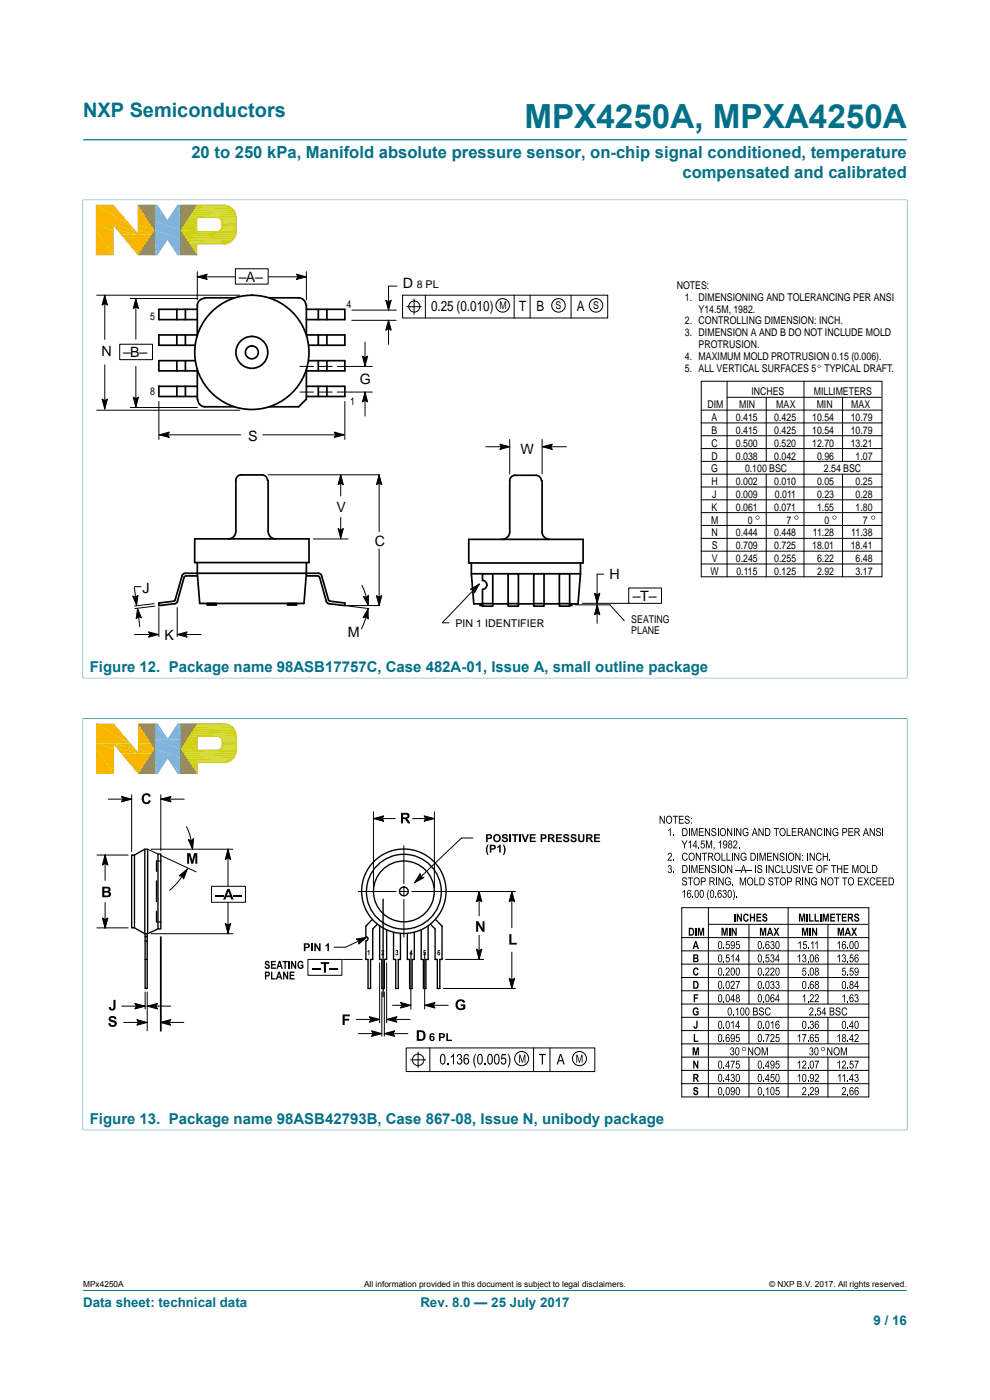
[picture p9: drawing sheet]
<svg xmlns="http://www.w3.org/2000/svg" width="210mm" height="297mm" viewBox="0 0 210 297" stroke-linecap="round" stroke-linejoin="round" font-family="sans-serif">
<defs><g id="words">
<text font-size="7.1" fill="#007088" x="111.2" y="27.2">MPX4250A, MPXA4250A</text>
<text font-size="4.2" fill="#007088" x="17.6" y="24.8">NXP Semiconductors</text>
<g font-size="3.5" fill="#007088">
<text x="40.6" y="33.5">20 to 250 kPa, Manifold absolute pressure sensor, on-chip signal conditioned, temperature</text>
<text x="144.8" y="37.7">compensated and calibrated</text>
</g>
<g font-size="3.2" fill="#007088">
<text x="19" y="142.5">Figure 12. Package name 98ASB17757C, Case 482A-01, Issue A, small outline package</text>
<text x="19" y="238.4">Figure 13. Package name 98ASB42793B, Case 867-08, Issue N, unibody package</text>
</g>
<g font-size="3">
<text x="50.6" y="59.7">–A–</text>
<text x="85.5" y="61.2">D</text>
<text x="91.4" y="66">0.25 (0.010)</text>
<text x="110.1" y="66">T</text>
<text x="113.8" y="66">B</text>
<text x="122.4" y="66">A</text>
<text x="21.5" y="75.6">N</text>
<text x="26.1" y="75.7">–B–</text>
<text x="76.3" y="81.4">G</text>
<text x="52.6" y="93.6">S</text>
<text x="110.4" y="96.2">W</text>
<text x="71.3" y="108.5">V</text>
<text x="79.5" y="115.8">C</text>
<text x="30.3" y="125.7">J</text>
<text x="129.3" y="122.9">H</text>
<text x="134.3" y="127.5">–T–</text>
<text x="34.9" y="135.8">K</text>
<text x="73.7" y="135.2">M</text>
</g>
<g font-size="2.8" fill="#007088">
<text x="17.6" y="277.3">Data sheet: technical data</text>
<text x="89.2" y="277.3">Rev. 8.0 — 25 July 2017</text>
<text x="185.3" y="281">9 / 16</text>
</g>
<g font-size="2.3">
<text x="73.5" y="65.3">4</text>
<text x="88.4" y="61.2">8 PL</text>
<text x="106" y="65.6">M</text>
<text x="117.9" y="65.6">S</text>
<text x="125.8" y="65.6">S</text>
<text x="143.6" y="61.3">NOTES:</text>
<text x="145.3" y="63.8">1. DIMENSIONING AND TOLERANCING PER ANSI</text>
<text x="31.8" y="67.8">5</text>
<text x="145.3" y="68.8">2. CONTROLLING DIMENSION: INCH.</text>
<text x="145.3" y="71.4">3. DIMENSION A AND B DO NOT INCLUDE MOLD</text>
<text x="148.2" y="66.3">Y14.5M, 1982.</text>
<text x="145.3" y="76.4">4. MAXIMUM MOLD PROTRUSION 0.15 (0.006).</text>
<text x="148.2" y="73.9">PROTRUSION.</text>
<text x="31.8" y="83.8">8</text>
<text x="145.3" y="79">5. ALL VERTICAL SURFACES 5</text>
<text x="159.4" y="83.7">INCHES</text>
<text x="172.6" y="83.7">MILLIMETERS</text>
<text x="174.9" y="79">TYPICAL DRAFT.</text>
<text x="74.3" y="86">1</text>
<text x="150.1" y="86.6">DIM</text>
<text x="151" y="89.3">A</text>
<text x="156.1" y="89.3">0.415</text>
<text x="156.8" y="86.6">MIN</text>
<text x="164.2" y="89.3">0.425</text>
<text x="164.6" y="86.6">MAX</text>
<text x="172.3" y="89.3">10.54</text>
<text x="173.2" y="86.6">MIN</text>
<text x="180.4" y="89.3">10.79</text>
<text x="180.6" y="86.6">MAX</text>
<text x="151" y="94.8">C</text>
<text x="151" y="92.1">B</text>
<text x="156.1" y="94.8">0.500</text>
<text x="156.1" y="92.1">0.415</text>
<text x="164.2" y="94.8">0.520</text>
<text x="164.2" y="92.1">0.425</text>
<text x="172.3" y="94.8">12.70</text>
<text x="172.3" y="92.1">10.54</text>
<text x="180.4" y="94.8">13.21</text>
<text x="180.4" y="92.1">10.79</text>
<text x="150.9" y="100.2">G</text>
<text x="150.9" y="97.5">D</text>
<text x="156.1" y="97.5">0.038</text>
<text x="158" y="100.2">0.100 BSC</text>
<text x="164.2" y="97.5">0.042</text>
<text x="173.3" y="97.5">0.96</text>
<text x="174.8" y="100.2">2.54 BSC</text>
<text x="181.5" y="97.5">1.07</text>
<text x="150.9" y="102.9">H</text>
<text x="151.1" y="105.6">J</text>
<text x="156.1" y="102.9">0.002</text>
<text x="156.1" y="105.6">0.009</text>
<text x="164.2" y="102.9">0.010</text>
<text x="164.4" y="105.6">0.011</text>
<text x="173.3" y="102.9">0.05</text>
<text x="173.3" y="105.6">0.23</text>
<text x="181.5" y="102.9">0.25</text>
<text x="181.5" y="105.6">0.28</text>
<text x="150.8" y="111.1">M</text>
<text x="150.9" y="108.4">K</text>
<text x="151" y="113.8">N</text>
<text x="156.1" y="108.4">0.061</text>
<text x="156.1" y="113.8">0.444</text>
<text x="158.7" y="111.1">0</text>
<text x="164.2" y="108.4">0.071</text>
<text x="164.2" y="113.8">0.448</text>
<text x="166.8" y="111.1">7</text>
<text x="172.4" y="113.8">11.28</text>
<text x="173.3" y="108.4">1.55</text>
<text x="174.9" y="111.1">0</text>
<text x="180.6" y="113.8">11.38</text>
<text x="181.5" y="108.4">1.80</text>
<text x="183" y="111.1">7</text>
<text x="151" y="116.5">S</text>
<text x="151" y="119.3">V</text>
<text x="156.1" y="116.5">0.709</text>
<text x="156.1" y="119.3">0.245</text>
<text x="164.2" y="116.5">0.725</text>
<text x="164.2" y="119.3">0.255</text>
<text x="172.3" y="116.5">18.01</text>
<text x="173.3" y="119.3">6.22</text>
<text x="180.4" y="116.5">18.41</text>
<text x="181.5" y="119.3">6.48</text>
<text x="150.7" y="122">W</text>
<text x="156.2" y="122">0.115</text>
<text x="164.2" y="122">0.125</text>
<text x="173.3" y="122">2.92</text>
<text x="181.5" y="122">3.17</text>
<text x="96.6" y="133">PIN 1 IDENTIFIER</text>
<text x="133.9" y="132.2">SEATING</text>
<text x="133.9" y="134.4">PLANE</text>
</g>
<g font-size="1.8">
<text x="17.6" y="273.1">MPx4250A</text>
<text x="77.2" y="273.1">All information provided in this document is subject to legal disclaimers.</text>
<text x="163.2" y="273.1">© NXP B.V. 2017. All rights reserved.</text>
</g>
</g></defs>
<path d="M17.6 29.7h174.8M17.5 42.4h175M17.6 42.3v101.6M192.4 42.3v101.6M17.5 143.8h175M17.6 273.8h174.8" fill="none" stroke="#007088" stroke-width=".21"/>
<g fill="none" stroke="#000" stroke-width=".36">
<path d="M37.5 65.6v2.2M37.5 71.1v2.1M37.5 76.5v2.2M39.3 65.6v2.2M39.3 71.1v2.1M39.3 76.5v2.2M41.9 64.7v20.1M41.9 65.6h-8.2v2.2h8.2M41.9 71.1h-8.2v2.1h8.2M41.9 76.5h-8.2v2.2h8.2M43.4 63.3a1.53 1.53 0 0 0-1.5 1.5M43.4 63.2h19.9a1.53 1.53 0 0 1 1.6 1.5"/>
<path d="M65 64.7v20M65 76.5h8.1v2.2h-8.1M65 71.1h8.1v2.1h-8.1M65 65.6h8.1v2.2h-8.1M67.5 65.6v2.2M67.5 71.1v2.1M67.5 76.5v2.2M69.3 65.6v2.2M69.3 71.1v2.1M69.3 76.5v2.2M37.5 82v2.1M39.3 82v2.1"/>
<path d="M41.9 82h-8.2v2.1h8.2M42 84.8a1.53 1.53 0 0 0 1.5 1.5M43.4 86.3h19.9M65 82h8.1v2.1h-8.1M67.5 82v2.1M69.3 82v2.1M99.4 114.4h24.3v5h-24.3zM100 119.4v2.3M114.8 102a1.14 1.14 0 0 0-1.1-1.2h-4.4a1.14 1.14 0 0 0-1.2 1.2v10.8a1.6 1.6 0 0 1-1.6 1.6M115 102v10.9a1.6 1.6 0 0 0 1.6 1.5M123.1 119.4v2.3M100 121.7h23.1l-.5 6.4h-22.1z"/>
</g>
<circle cx="53.4" cy="74.8" r="12.1" fill="#fff"/>
<g fill="none" stroke="#000" stroke-width=".36">
<path d="M65 84.7l-1.7 1.6M41.3 114.3h24.2M41.9 119.3v2.4M65 119.3v2.4M36.8 127.5l-3.1 .4v.6M37.2 127.3l-.4 .2M39.1 122.4l-1.6 5.4-.5 .3-3.3 .4M39.3 121.6l-.6 .3-.1 .3-1.5 5.1M39.3 121.6h28.3l.3 .1 .3 .5 1.5 5.1 .3 .2M41.9 122.2h-2.5l-.3 .2M41.9 121.6l.5 6.4h22.1l.5-6.4M43.9 128h2v.4h-2z"/>
<path d="M61 128h1.9v.4h-1.9zM65 122.2h2.4l.3 .2M67.8 122.4l1.5 5.4 .6 .3 3.2 .4v-.6l-3-.4"/>
<circle cx="53.4" cy="74.8" r="12.1"/>
<circle cx="53.4" cy="74.8" r="3.4"/>
<circle cx="53.4" cy="74.8" r="1.37"/>
</g>
<g fill="none" stroke="#000" stroke-width=".21">
<path d="M41.9 58.7l2.1-.5-.4 .5 .4 .6zM41.9 57.6v6M41.9 58.7h8.8M56.1 58.7h8.9M62.9 58.2l2.1 .5-2.1 .6 .3-.6zM65 57.6v6M27.6 63.3h14.3M28.8 63.4l.6 2-.6-.3-.5 .3zM28.8 63.4v8.6M28.8 77.7v8.7M74.5 77.7h4.5M74.6 68h9.4"/>
<path d="M74.6 65.8h9.5M76.9 75.6l.5 .3 .6-.3-.6 2zM77.4 72.6v5M81.8 63.7l.6 .3 .6-.3-.6 2.1zM82.4 67.9l.6 2.2-.6-.4-.6 .4zM82.4 67.9v5.1M84.2 60.7h-1.8v5.1M85.4 62.6h43.5v4.9h-43.5zM86.3 65.1h3.1M87.8 63.4v3.3M90.2 62.6v4.9M109.1 62.6v4.9"/>
<path d="M112.4 62.6v4.9M121.1 62.6v4.9M27.6 86.4h14.3M28.3 84.2l.5 .4 .6-.4-.6 2.2zM33.7 85.2v8M33.8 92.2l2.1-.5-.3 .5 .3 .6zM33.8 92.2h17.2M55.7 92.2h17.3M70.9 91.7l2.1 .5-2.1 .6 .3-.6zM73.1 85.2v8M74.5 83.2h4.5M77.4 83.2l.6 2.1-.6-.4-.5 .4z"/>
<path d="M77.4 83.2v5.1M148.8 89.7h38.3M148.8 86.9v-6h38.3v25.1h-38.3M148.8 92.4h38.3M148.8 95.2h38.3M148.8 97.9h38.3M154.2 84.3h32.7M154.2 80.9v25.1M162.5 84.3v13.6M170.5 80.9v36M178.7 84.3v13.6M187 87h-38.2v29.9h38.3v-5.4"/>
<path d="M148.8 100.6h38.3M148.8 103.3h38.3M148.8 114.2h38.3M154.2 106.1v2.7M154.2 108.8v2.7M154.2 111.5v5.4M162.5 100.6v16.3M178.7 100.6v16.3M187.1 106.1v2.7h-38.3M187.1 108.8v2.7h-38.3M73.1 128.5h7.3M99.8 125l1.9-1.1-1.1 1.9-.1-.6z"/>
<path d="M101.7 123.9l-7.9 8.2"/>
<circle cx="87.9" cy="65" r="1.18"/>
<circle cx="106.6" cy="64.8" r="1.43"/>
<circle cx="118.5" cy="64.8" r="1.43"/>
<circle cx="126.4" cy="64.8" r="1.43"/>
</g>
<g fill="#000">
<path d="M173.5 77.7a.25 .25 0 0 1 .5 0 .25 .25 0 0 1-.5 0zM173.4 77.7a.35 .35 0 0 0 .7 0 .35 .35 0 0 0-.7 0z"/>
<path d="M160.4 109.8a.31 .31 0 0 1 .6 0 .31 .31 0 0 1-.6 0zM160.3 109.8a.43 .43 0 0 0 .8 0 .43 .43 0 0 0-.8 0z"/>
<path d="M168.6 109.8a.31 .31 0 0 1 .6 0 .31 .31 0 0 1-.6 0zM168.5 109.8a.45 .45 0 0 0 .9 0 .45 .45 0 0 0-.9 0z"/>
<path d="M176.7 109.8a.31 .31 0 0 1 .6 0 .31 .31 0 0 1-.6 0zM176.6 109.8a.43 .43 0 0 0 .8 0 .43 .43 0 0 0-.8 0z"/>
<path d="M184.9 109.8a.31 .31 0 0 1 .6 0 .31 .31 0 0 1-.6 0zM184.8 109.8a.43 .43 0 0 0 .8 0 .43 .43 0 0 0-.8 0z"/>
</g>
<path d="M63.6 77.7h10.9M63.6 83.2h10.9" fill="none" stroke="#000" stroke-width=".21" stroke-dasharray="2.9 1.1"/>
<path d="M41.9 58.7l2.1-.5-.4 .5 .4 .6zM62.9 58.2l2.1 .5-2.1 .6 .3-.6zM28.8 63.4l.6 2-.6-.3-.5 .3zM76.9 75.6l.5 .3 .6-.3-.6 2zM82.4 67.9l.6 2.2-.6-.4-.6 .4zM81.8 63.7l.6 .3 .6-.3-.6 2.1zM28.3 84.2l.5 .4 .6-.4-.6 2.2zM33.8 92.2l2.1-.5-.3 .5 .3 .6zM70.9 91.7l2.1 .5-2.1 .6 .3-.6zM77.4 83.2l.6 2.1-.6-.4-.5 .4zM99.8 125l1.9-1.1-1.1 1.9-.1-.6z" fill="#000"/>
<path d="M49.9 57h7v3.3h-7z" fill="#fff"/>
<path d="M49.9 57h7v3.3h-7z" fill="none" stroke="#000" stroke-width=".21"/>
<path d="M25.4 73h7v3.3h-7z" fill="#fff"/>
<g fill="none" stroke="#000" stroke-width=".21">
<path d="M25.4 73h6.9v3.3h-6.9zM56.9 100.7h23.5v12.1M80.4 100.7l.6 2.1-.6-.3-.6 .3zM80.4 116.4v12.1M28.2 126.4l.6 .3 .5-.4-.3 2.1zM28.5 124.6l.5 3.8M28.5 134.6h5.1M28.5 124.5h1.4M29.2 129.1l.8 2-.6-.3-.5 .4zM29.2 129.1l.5 3.8M31.5 134.1l2.1 .5-2.1 .6 .3-.6zM32.7 128.1l-4.2 .5"/>
<path d="M32.8 128.6l-4.2 .5M33.7 128.9v6.2M37.6 134.6l2.1-.5-.3 .5 .3 .6zM37.6 128.9v6.2M37.6 134.6h5.1M73.1 128.5l5.1 .6M76.8 124.2l.7 1.9 .6 2.4M77.1 126.6l.6 .1 .5-.4-.1 2.2zM78.1 129.1v2.2l-.5-.4-.6 .2zM78.1 129.1l-.7 2.6-.7 1.7M79.8 126.4l.6 .3 .6-.3-.6 2.1zM122.1 128.3h7.3"/>
<path d="M126.1 125.9l.6 .3 .5-.3-.5 2.1zM126.7 128.3l.5 2.1-.5-.3-.6 .3zM126.7 121.8v6.2M126.7 128.3v3.9"/>
</g>
<path d="M80.4 100.7l.6 2.1-.6-.3-.6 .3zM28.2 126.4l.6 .3 .5-.4-.3 2.1zM29.2 129.1l.8 2-.6-.3-.5 .4zM31.5 134.1l2.1 .5-2.1 .6 .3-.6zM37.6 134.6l2.1-.5-.3 .5 .3 .6zM78.1 129.1v2.2l-.5-.4-.6 .2zM77.1 126.6l.6 .1 .5-.4-.1 2.2zM79.8 126.4l.6 .3 .6-.3-.6 2.1zM126.7 128.3l.5 2.1-.5-.3-.6 .3zM126.1 125.9l.6 .3 .5-.3-.5 2.1z" fill="#000"/>
<path d="M101.8 128.1h1.9v.3h-1.9zM119.4 128.1h1.9v.3h-1.9z" fill="none" stroke="#000" stroke-width=".36"/>
<path d="M102.3 121.7h2.2v6.9h-2.2v-3.6a.94 .94 0 0 0 .9-.6 .94 .94 0 0 0-.2-1l-.7-.3z" fill-rule="evenodd" fill="#fff"/>
<path d="M102.3 121.7h2.2v6.9h-2.2v-3.6a.94 .94 0 0 0 .9-.6 .94 .94 0 0 0-.2-1l-.7-.3zM102.3 128.1h2.2" fill="none" stroke="#000" stroke-width=".36"/>
<path d="M118.7 121.7h2.1v6.9h-2.1z" fill="#fff"/>
<path d="M118.7 121.7h2.1v6.9h-2.1zM118.7 128.1h2.1" fill="none" stroke="#000" stroke-width=".36"/>
<path d="M113.2 121.7h2.2v6.9h-2.2z" fill="#fff"/>
<path d="M113.2 121.7h2.2v6.9h-2.2zM113.2 128.1h2.2" fill="none" stroke="#000" stroke-width=".36"/>
<path d="M107.8 121.7h2.2v6.9h-2.2z" fill="#fff"/>
<path d="M107.8 121.7h2.2v6.9h-2.2zM107.8 128.1h2.2" fill="none" stroke="#000" stroke-width=".36"/>
<path d="M93.9 132.1h1.4M123.5 128h9.9M126.7 121.8h1.3M129.4 128.3l3 3.4" fill="none" stroke="#000" stroke-width=".21"/>
<path d="M133.4 124.7h6.9v3.3h-6.9z" fill="#fff"/>
<g fill="none" stroke="#000" stroke-width=".21">
<path d="M20.5 62.6h30.4M22.2 62.6l.6 2.1-.6-.3-.6 .3zM22.2 62.6v9.4M22.2 77.4v9.4M20.5 87h30.4M21.6 84.6l.6 .4 .6-.4-.6 2.2zM103 94.8h5.1M106 94.2l2.1 .6-2.1 .6 .3-.6zM108.1 93.2v7.4M115 93.2v7.4M115.1 94.8l2.1-.6-.4 .6 .4 .6zM115.1 94.8h5.1"/>
<path d="M66.5 114.3h7.3M71.7 112.1l.6 .4 .5-.4-.5 2.1zM72.3 100.7l.5 2.1-.5-.3-.6 .3zM72.3 100.7v4.5M72.3 109.8v4.4M148.8 116.9v5.5h38.3v-5.4M148.8 119.6h38.3M154.2 117v5.4M162.5 116.9v5.5M170.5 116.9v5.5M178.7 116.9v5.5M133.4 124.7h6.9v3.3h-6.9z"/>
</g>
<path d="M22.2 62.6l.6 2.1-.6-.3-.6 .3zM21.6 84.6l.6 .4 .6-.4-.6 2.2zM106 94.2l2.1 .6-2.1 .6 .3-.6zM115.1 94.8l2.1-.6-.4 .6 .4 .6zM72.3 100.7l.5 2.1-.5-.3-.6 .3zM71.7 112.1l.6 .4 .5-.4-.5 2.1z" fill="#000"/>
<path d="M41.3 114.3v5h24.2v-5M56.7 101.9a1.14 1.14 0 0 0-1.1-1.2h-4.4a1.14 1.14 0 0 0-1.2 1.2v10.8a1.6 1.6 0 0 1-1.6 1.6M56.9 101.9v10.9a1.6 1.6 0 0 0 1.6 1.5" fill="none" stroke="#000" stroke-width=".36"/>
<path d="M41.3 44h7.8M41.4 43.8h7.4M41.6 43.6h6.8M41.7 43.5h6.2M41.7 46.2h4.3a.97 .97 0 0 1 1.1 1v.9a.98 .98 0 0 1-1.1 1h-4.3zM47.4 43.5a2.51 2.51 0 0 1 2.6 2.7v2.9a2.63 2.63 0 0 1-2.6 2.6h-5.7v2.3" fill="none" stroke="#c9d200" stroke-width=".21"/>
<path d="M38.3 43.5h3.4l-3.4 5.3 3.4 5.2h-3.4z" fill="none" stroke="#739833" stroke-width=".21"/>
<path d="M32.8 43.5h.5l2.2 3.4 2.2-3.4h.6M32.8 54h.5l2.2-3.3 2.2 3.3h.6" fill="none" stroke="#7bb1db" stroke-width=".21"/>
<path d="M29.3 43.5h3.5v5.3zM32.8 48.8v5.2h-3.5z" fill="none" stroke="#958437" stroke-width=".21"/>
<path d="M29.3 43.5v6.2l-5.3-6.2h-3.6v10.5h3.6v-6.3l5.3 6.3" fill="none" stroke="#f9b550" stroke-width=".21"/>
<path d="M40.9 44.6h8.8M41.1 44.3h8.4" fill="none" stroke="#c9d200" stroke-width=".35"/>
<path d="M40.6 45h9.3" fill="none" stroke="#c9d200" stroke-width=".42"/>
<g fill="#c9d200">
<path d="M40.6 45.2l9.4 .5h-9.7z"/>
<path d="M40.6 45.2h9.3l.1 .5z"/>
</g>
<path d="M40 45.9h10" fill="none" stroke="#c9d200" stroke-width=".42"/>
<path d="M46 46.2h4M46.2 46.2h3.8M46.4 46.3h3.6M46.7 46.4h3.3M46.8 46.5h3.2M46.9 46.7h3.1M47 46.9h3M47.1 47.1h2.9" fill="none" stroke="#c9d200" stroke-width=".21"/>
<g fill="#c9d200">
<path d="M47.1 47.2l2.9 .9h-2.9z"/>
<path d="M47.1 47.2h2.9v.9z"/>
</g>
<path d="M46.9 48.5h3.1M47 48.4h3M47.1 48.2h2.9" fill="none" stroke="#c9d200" stroke-width=".21"/>
<g fill="#c9d200">
<path d="M40 46.2l1.7 2.6h-3.4z"/>
<path d="M40 46.2h1.7v2.6z"/>
</g>
<path d="M38.5 49.1h11.5M46.2 49.1h3.8M46.4 49h3.6M46.7 48.9h3.3M46.8 48.7h3.2" fill="none" stroke="#c9d200" stroke-width=".21"/>
<path d="M38.3 49h3.4" fill="none" stroke="#c9d200" stroke-width=".28"/>
<g fill="#c9d200">
<path d="M38.5 49.1l11.5 .5h-11.2z"/>
<path d="M38.5 49.1h11.5v.5z"/>
</g>
<path d="M38.8 49.8h11.2M39 50.2h10.9" fill="none" stroke="#c9d200" stroke-width=".42"/>
<path d="M39.3 50.6h10.4M39.5 51h9.9" fill="none" stroke="#c9d200" stroke-width=".35"/>
<path d="M39.7 51.3h9.4M40 51.5h8.8M40.1 51.7h8.3" fill="none" stroke="#c9d200" stroke-width=".21"/>
<path d="M40.2 51.7h1.5v2.3z" fill="#c9d200"/>
<path d="M40.2 51.7h7.7" fill="none" stroke="#c9d200" stroke-width=".21"/>
<path d="M38.3 43.5h3.4l-3.4 5.3z" fill="#739833"/>
<g fill="#7bb1db">
<path d="M37.7 43.5l.6 3.4h-2.8z"/>
<path d="M37.7 43.5h.6v3.4z"/>
<path d="M32.8 43.5l2.7 3.4h-2.7z"/>
<path d="M32.8 43.5h.5l2.2 3.4z"/>
<path d="M32.8 46.9l5.5 1.9h-5.5z"/>
<path d="M32.8 46.9h5.5v1.9z"/>
<path d="M32.8 48.8l5.5 1.9h-5.5z"/>
<path d="M32.8 48.8h5.5v1.9z"/>
<path d="M35.5 50.7l2.8 3.3h-.6z"/>
<path d="M35.5 50.7h2.8v3.3z"/>
<path d="M32.8 50.7l.5 3.3h-.5z"/>
<path d="M32.8 50.7h2.7l-2.2 3.3z"/>
</g>
<path d="M38.3 48.8l3.4 5.2h-3.4z" fill="#739833"/>
<path d="M32.8 48.8v5.2h-3.5z" fill="#958437"/>
<g fill="#f9b500">
<path d="M29.3 43.5l2.8 4.2h-2.8z"/>
<path d="M20.4 43.5l7.1 4.2h-7.1z"/>
<path d="M20.4 43.5h3.6l3.5 4.2z"/>
<path d="M29.3 47.7l3.5 1.1h-3.5z"/>
<path d="M29.3 47.7h2.8l.7 1.1z"/>
<path d="M24 47.7l4.5 1.1h-3.6z"/>
<path d="M24 47.7h3.5l1 1.1z"/>
<path d="M20.4 47.7l3.6 1.1h-3.6z"/>
<path d="M20.4 47.7h3.6v1.1z"/>
<path d="M25.7 49.7h6.4l-2.8 4.3z"/>
<path d="M29.3 48.8l2.8 .9h-2.8z"/>
<path d="M29.3 48.8h3.5l-.7 .9z"/>
<path d="M24.9 48.8l4.4 .9h-3.6z"/>
<path d="M24.9 48.8h3.6l.8 .9z"/>
<path d="M20.4 48.8l3.6 5.2h-3.6z"/>
<path d="M20.4 48.8h3.6v5.2z"/>
</g>
<path d="M29.3 43.5h3.5v5.3z" fill="#958437"/>
<path d="M17.5 152.5h175M17.6 152.4v87.4M192.4 152.4v87.4M17.5 239.7h175" fill="none" stroke="#007088" stroke-width=".21"/>
<g fill="none" stroke="#000" stroke-width=".21">
<path d="M23 169.5h4.9M25.8 169l2.1 .5-2.1 .6 .3-.6zM27.9 168.6v12.1M34.1 169.5l2.2-.5-.3 .5 .3 .6zM34.1 168.6v11.8M34.1 169.5h5M39.6 175.4l.7 1.8 .5 3M39.9 178.1l.7 .2 .5-.4-.3 2.3zM79.2 173.7l2.2-.6-.3 .6 .3 .5zM79.2 172.2v16.2M79.2 173.7h4.6M85.7 179.4v8.1"/>
<path d="M87.5 173.7h4.6M90 173.1l2.1 .6-2.1 .5 .3-.5zM92.1 172.2v16.2M20.6 196.8h6.6M20.6 181.4h6.6M21.7 194.7l.6 .4 .6-.4-.6 2.2zM22.3 181.3l.6 2.2-.6-.3-.6 .3zM22.3 181.3v5.5M22.3 191.5v5.4M31.3 180.2l2.2 1M32 198.1h17.4M32 180.2h17.4"/>
<path d="M34.2 181.5l7.4 3.5M38 185.8l1.7-1.4-.8 2.1-.2-.6zM39.7 184.4l-2 2.8-1.7 1.7M47.8 195.9l.6 .3 .5-.3-.5 2.2zM48.4 180.2l.5 2.1-.5-.3-.6 .3zM48.4 180.2v17.9M75.6 199.2l2.2-.4-1.7 1.5v-.7zM76 189.1h8M77.8 198.8l-4.5 2.1h-2.4M84.8 189.1h1.8M85.7 188.2v1.8M85.7 190.8v8"/>
<path d="M87.3 189.1h22M101.6 189.1l.6 2.2-.6-.3-.5 .3zM101.6 189.1v5.2M101.6 198.4v5.1M108.6 189.1l.6 2.2-.6-.3-.6 .3zM108.6 189.1v7.7M25.8 213.4h5M26.2 216.9h5M28.6 212.9l2.2 .5-2.2 .6 .3-.6zM29 216.3l2.2 .6-2.2 .6 .4-.6zM30.8 210.4v3.6M31.2 213.4l2.2-.5-.3 .5 .3 .6z"/>
<path d="M31.2 210.4v8.3M31.2 213.4h5M34 216.9l2.2-.6-.3 .6 .3 .6zM34 216.9h5M72.7 203.5h4.1M75.6 216.3h4.9M76 219.3h5M78.4 215.7l2.1 .6-2.1 .6 .3-.6zM78.8 218.7l2.2 .6-2.2 .6 .4-.6zM80.5 204.3v12.7M81 210.4v9.4M81.5 219.3l2.2-.6-.3 .6 .3 .6z"/>
<path d="M81.5 210.4v9.4M81.5 219.3h5M82 216.3l2.2-.6-.3 .6 .3 .6zM82 204.3v12.7M82 216.3h5M83.3 213.3h3.9M85 212.7l2.2 .6-2.2 .5 .3-.5zM90.1 213.3l2.2-.6-.4 .6 .4 .5zM90.1 213.3h5M94 209.7h15.3M94.5 203.5h8.1M101.1 201.3l.5 .4 .6-.4-.6 2.2z"/>
<path d="M108 207.5l.6 .4 .6-.4-.6 2.2zM108.6 202v7.7"/>
</g>
<g fill="none" stroke="#000" stroke-width=".29">
<path d="M27.9 181.4h.6v15.4h-.6zM28.5 196.8l2.2 1.3M30.7 180.2h.6v17.9h-.6zM30.7 180.2l-2.2 1.2M30.8 198.1v11.6h.4v-11.6M30.8 199.6h.4M30.8 198.7h.4M33.5 181.2h.6v15.9h-.6zM33.5 197.1l-2.2 1M79 195.1l-1.4 1.4v2.2a.46 .46 0 0 1 .5 .4 .46 .46 0 0 1-.5 .5v3.9h.5v6.2h.5v-6.2h.5v-6.4l.9-1M80.5 196.5v7h.5v6.2h.5v-6.2h.5v-6.2M81.3 190.8v20.7"/>
<path d="M83.5 197.8v5.7h.4v6.2h.6v-6.2h.4v-5.4M87.9 197.8v5.7h-.5v6.2h-.5v-6.2h-.5v-5.4M90.8 196.5v7h-.5v6.2h-.5v-6.2h-.4v-6.2M92.4 195.1l1.4 1.4v7h-.5v6.2h-.5v-6.2h-.5v-6.4l-1-1M30.8 203.5h.4"/>
<circle cx="85.7" cy="189.2" r="7.9"/>
<circle cx="85.7" cy="189.1" r="9"/>
<circle cx="85.7" cy="189.1" r=".93"/>
<circle cx="85.7" cy="189.1" r="6.5"/>
</g>
<path d="M33.2 182.7h.9M34.1 195.6h-.9" fill="none" stroke="#000" stroke-width=".29" stroke-dasharray=".6 .3" stroke-dashoffset=".2"/>
<path d="M33.2 195.6v-12.9" fill="none" stroke="#000" stroke-width=".29" stroke-dasharray="4.4 2" stroke-dashoffset="2.1"/>
<path d="M87.2 202.1v11.9M90.1 202.1v11.9" fill="none" stroke="#000" stroke-width=".21" stroke-dasharray="12 1.5 1.2 1.5"/>
<g fill="#000">
<path d="M25.8 169l2.1 .5-2.1 .6 .3-.6zM34.1 169.5l2.2-.5-.3 .5 .3 .6zM39.9 178.1l.7 .2 .5-.4-.3 2.3zM79.2 173.7l2.2-.6-.3 .6 .3 .5zM90 173.1l2.1 .6-2.1 .5 .3-.5zM22.3 181.3l.6 2.2-.6-.3-.6 .3zM21.7 194.7l.6 .4 .6-.4-.6 2.2zM38 185.8l1.7-1.4-.8 2.1-.2-.6zM47.8 195.9l.6 .3 .5-.3-.5 2.2zM48.4 180.2l.5 2.1-.5-.3-.6 .3zM75.6 199.2l2.2-.4-1.7 1.5v-.7zM101.6 189.1l.6 2.2-.6-.3-.5 .3z"/>
<path d="M108.6 189.1l.6 2.2-.6-.3-.6 .3zM28.6 212.9l2.2 .5-2.2 .6 .3-.6zM29 216.3l2.2 .6-2.2 .6 .4-.6zM31.2 213.4l2.2-.5-.3 .5 .3 .6zM34 216.9l2.2-.6-.3 .6 .3 .6zM78.4 215.7l2.1 .6-2.1 .6 .3-.6zM78.8 218.7l2.2 .6-2.2 .6 .4-.6zM81.5 219.3l2.2-.6-.3 .6 .3 .6zM82 216.3l2.2-.6-.3 .6 .3 .6zM85 212.7l2.2 .6-2.2 .5 .3-.5zM90.1 213.3l2.2-.6-.4 .6 .4 .5zM101.1 201.3l.5 .4 .6-.4-.6 2.2z"/>
<path d="M108 207.5l.6 .4 .6-.4-.6 2.2z"/>
</g>
<g fill="#000">
<path d="M30.3 168.6a.98 .98 0 0 1 1.7 .3l-.5 .1a.55 .55 0 0 0-.7-.3 .55 .55 0 0 0-.3 .7 .55 .55 0 0 0 .4 .8 .55 .55 0 0 0 .7-.5l.4 .2a1.03 1.03 0 0 1-1.4 .6 1.03 1.03 0 0 1-.5-1.4zM139.9 173.1h.2l.7 1.3v-1.3h.2v1.6h-.2l-.7-1.3v1.3h-.2zM142.2 175.7h.1v1.7h-.2v-1.4l-.3 .3v-.2zM142.8 177.1h.2v.3h-.2zM142.7 173.1h1.1v.2h-.5v1.4h-.1v-1.4h-.5zM144 173.1h1v.2h-.8v.5h.7v.2h-.7v.5h.8v.2h-1zM144.6 178.3h.2l.4 .8 .4-.8h.2l-.5 1v.7h-.2v-.7zM145.4 173.2a.52 .52 0 0 1 .6-.1 .52 .52 0 0 1 .3 .4l-.2 .1a.3 .3 0 0 0-.4-.4 .3 .3 0 0 0-.1 .5 .56 .56 0 0 1 .7 .3 .56 .56 0 0 1-.3 .7 .56 .56 0 0 1-.7-.2l-.1-.3h.2a.35 .35 0 0 0 .2 .4 .35 .35 0 0 0 .4-.1 .35 .35 0 0 0-.1-.5 .52 .52 0 0 1-.6-.2 .52 .52 0 0 1 .1-.6zM146.1 175.7h.2v1.7h-.2zM146.5 178.3h.1v1.7h-.2v-1.3l-.3 .2v-.2zM146.6 175.7h.3l.4 1.4 .4-1.4h.3v1.7h-.2v-1.4l-.4 1.4h-.2l-.4-1.5v1.5h-.2zM148.2 179.7h.2v.3h-.2z"/>
<path d="M148.2 175.7h1v.2h-.8v.5h.8v.2h-.8v.6h.9v.2h-1.1zM148.8 178.3h.7v.2h-.6l-.1 .5a.5 .5 0 0 1 .7 .2 .5 .5 0 0 1-.2 .6 .5 .5 0 0 1-.6-.1l-.1-.2h.2l.1 .3a.34 .34 0 0 0 .5-.4 .34 .34 0 0 0-.6-.2h-.2zM149.5 175.7h.2l.7 1.3v-1.3h.2v1.7h-.2l-.7-1.4v1.4h-.2zM149.7 178.3h.3l.4 1.4 .4-1.4h.3v1.7h-.2v-1.4l-.4 1.4h-.2l-.4-1.5v1.5h-.2zM151 175.8a.52 .52 0 0 1 .6-.1 .52 .52 0 0 1 .3 .5h-.2a.3 .3 0 0 0-.3-.4 .3 .3 0 0 0-.2 .5 .56 .56 0 0 1 .7 .3 .56 .56 0 0 1-.2 .7 .56 .56 0 0 1-.8-.2v-.3h.1a.35 .35 0 0 0 .2 .4 .35 .35 0 0 0 .5-.1 .35 .35 0 0 0-.2-.5 .52 .52 0 0 1-.5-.2 .52 .52 0 0 1 0-.6zM151.4 179.7h.2l-.2 .6zM152.2 175.7h.2v1.7h-.2zM152.8 178.3h.1v1.7h-.1v-1.3l-.4 .2v-.2zM154.2 175.7h.2l.7 1.3v-1.3h.2v1.7h-.2l-.7-1.4v1.4h-.2zM155.7 175.7h.1v1.7h-.1zM156.2 175.7h.1l.8 1.3v-1.3h.1v1.7h-.1l-.8-1.4v1.4h-.1zM155.7 178.4a.55 .55 0 0 1 .7 .3 .55 .55 0 0 1-.4 .8l-.3 .3h.7v.2h-.9l.2-.5a.7 .7 0 0 0 .4-1l-.6 .3z"/>
<path d="M156.7 179.7h.2v.3h-.2zM157.7 175.9a.59 .59 0 0 1 .6-.2 .59 .59 0 0 1 .5 .4l-.2 .1a.48 .48 0 0 0-.6-.3 .48 .48 0 0 0-.3 .6 .47 .47 0 0 0 .3 .7 .47 .47 0 0 0 .6-.5h-.4v-.2h.6v.6a.8 .8 0 0 1-1.1 0 .8 .8 0 0 1-.1-1zM160.9 175.7h.2l.7 1.3v-1.3h.2v1.7h-.2l-.7-1.4v1.4h-.2zM164.1 175.7h1.1v.2h-.4v1.5h-.2v-1.5h-.5zM166.9 175.7h.2v1.5h.6v.2h-.8zM168 175.7h1v.2h-.9v.5h.8v.2h-.8v.6h.9v.2h-1zM171.9 175.7h.2l.7 1.3v-1.3h.2v1.7h-.2l-.7-1.4v1.4h-.2zM173.4 175.9l.3-.2h.4l.3 .4-.1 .1a.44 .44 0 0 0-.6-.3 .44 .44 0 0 0-.3 .6 .45 .45 0 0 0 .3 .7 .45 .45 0 0 0 .6-.4h.2a.63 .63 0 0 1-.8 .6 .63 .63 0 0 1-.5-.9zM174.7 175.7h.2v1.7h-.2zM175.2 175.7h.2l.7 1.3v-1.3h.2v1.7h-.2l-.7-1.4v1.4h-.2zM176.8 175.9a.59 .59 0 0 1 .6-.2 .59 .59 0 0 1 .4 .4l-.1 .1a.48 .48 0 0 0-.7-.3 .48 .48 0 0 0-.2 .6 .47 .47 0 0 0 .3 .7 .47 .47 0 0 0 .6-.5h-.4v-.2h.5v.6a.8 .8 0 0 1-1 0 .8 .8 0 0 1-.2-1zM180 175.7h1v.2h-.9v.5h.8v.2h-.8v.6h.9v.2h-1z"/>
<path d="M184.5 175.7h.2l.7 1.3v-1.3h.2v1.7h-.2l-.8-1.4v1.4h-.1zM186 175.8a.52 .52 0 0 1 .5-.1 .52 .52 0 0 1 .4 .5h-.2a.3 .3 0 0 0-.4-.4 .3 .3 0 0 0-.1 .5 .56 .56 0 0 1 .7 .3 .56 .56 0 0 1-.3 .7 .56 .56 0 0 1-.7-.2l-.1-.3h.2a.35 .35 0 0 0 .2 .4 .35 .35 0 0 0 .4-.1 .35 .35 0 0 0-.1-.5 .52 .52 0 0 1-.6-.2 .52 .52 0 0 1 .1-.6zM187.2 175.7h.2v1.7h-.2zM39.7 181h.7l.4 1.5 .4-1.5h.7v2.2h-.5v-1.7l-.4 1.7h-.4l-.5-1.7v1.7h-.4zM101 195.4h.4l1 1.5v-1.5h.4v2.3h-.5l-.9-1.5v1.5h-.4zM141.8 183.6a.41 .41 0 0 1 .6 .1 .41 .41 0 0 1-.1 .6 .47 .47 0 0 1 .1 .8 .47 .47 0 0 1-.8-.3l.2-.1a.3 .3 0 0 0 .4 .3 .3 .3 0 0 0 .2-.4 .3 .3 0 0 0-.4-.2v-.2a.25 .25 0 0 0 .3-.1 .25 .25 0 0 0-.2-.4 .25 .25 0 0 0-.3 .3h-.1zM141.8 181a.55 .55 0 0 1 .7 .4 .55 .55 0 0 1-.4 .7l-.3 .3h.7v.2h-.9l.2-.5a.7 .7 0 0 0 .4-1l-.6 .3zM142.8 182.4h.2v.2h-.2zM142.8 185h.2v.2h-.2zM144.8 186.2a.52 .52 0 0 1 .6-.1 .52 .52 0 0 1 .3 .5h-.2a.3 .3 0 0 0-.3-.3 .3 .3 0 0 0-.2 .5 .56 .56 0 0 1 .7 .3 .56 .56 0 0 1-.2 .7 .56 .56 0 0 1-.8-.2v-.3h.1a.35 .35 0 0 0 .2 .4 .35 .35 0 0 0 .5-.1 .35 .35 0 0 0-.2-.5 .52 .52 0 0 1-.5-.3 .52 .52 0 0 1 0-.6zM145.2 188.8h.1v1.7h-.2v-1.4l-.3 .3v-.2zM144.8 181.1l.3-.2h.4l.4 .5h-.2a.44 .44 0 0 0-.6-.3 .44 .44 0 0 0-.2 .6 .45 .45 0 0 0 .2 .7 .45 .45 0 0 0 .6-.4l.2 .1a.63 .63 0 0 1-.8 .5 .63 .63 0 0 1-.4-.9z"/>
<path d="M146.1 183.5h.2v1.7h-.2zM145.9 186.1h1.1v.2h-.5v1.5h-.1v-1.5h-.5zM146.6 183.5h.3l.4 1.5 .4-1.5h.3v1.7h-.2v-1.4l-.4 1.4h-.2l-.4-1.4v1.4h-.2zM146.9 190.2h.2v.3h-.2zM147.6 180.9h.2l.7 1.3v-1.3h.2v1.7h-.2l-.7-1.3v1.3h-.2zM148.2 183.5h1v.2h-.8v.5h.8v.2h-.8v.6h.9v.2h-1.1zM148.9 180.9h1.1v.2h-.5v1.5h-.2v-1.5h-.4zM149.5 183.5h.2l.7 1.3v-1.3h.2v1.7h-.2l-.7-1.3v1.3h-.2zM150.3 188.8h.1l-.1 .2a2.27 2.27 0 0 0 .1 2 1.71 1.71 0 0 1-.1-2.2zM151 183.6a.52 .52 0 0 1 .6-.1 .52 .52 0 0 1 .3 .5h-.2a.3 .3 0 0 0-.3-.3 .3 .3 0 0 0-.2 .5 .56 .56 0 0 1 .7 .3 .56 .56 0 0 1-.2 .7 .56 .56 0 0 1-.8-.2v-.3l.1-.1a.35 .35 0 0 0 .2 .5 .35 .35 0 0 0 .5-.2 .35 .35 0 0 0-.2-.4 .52 .52 0 0 1-.5-.3 .52 .52 0 0 1 0-.6zM151.8 190.2h.1v.3h-.1zM151.9 186.1h.2v1.7h-.2z"/>
<path d="M152.2 183.5h.2v1.7h-.2zM152.4 186.1h.2l.7 1.4v-1.4h.2v1.7h-.2l-.7-1.3v1.3h-.2zM153 180.9h.2v1.5h.7v.2h-.9zM153.4 188.9a.41 .41 0 0 1 .6 .1 .41 .41 0 0 1-.1 .5 .47 .47 0 0 1 .1 .9 .47 .47 0 0 1-.7-.4h.1a.3 .3 0 0 0 .4 .2 .3 .3 0 0 0 .2-.4 .3 .3 0 0 0-.4-.1v-.2a.25 .25 0 0 0 .3-.2 .25 .25 0 0 0-.2-.3 .25 .25 0 0 0-.2 .2h-.2zM154.1 180.9h.2v1.5h.7v.2h-.9zM154.2 183.5h.2l.7 1.3v-1.3h.2v1.7h-.2l-.7-1.3v1.3h-.2zM153.9 186.3a.59 .59 0 0 1 .7-.2 .59 .59 0 0 1 .4 .5l-.2 .1a.48 .48 0 0 0-.6-.4 .48 .48 0 0 0-.3 .7 .47 .47 0 0 0 .4 .6 .47 .47 0 0 0 .5-.4h-.4v-.2h.6v.6a.8 .8 0 0 1-1.1 0 .8 .8 0 0 1-.1-1.1zM155.2 180.9h.2v1.7h-.2zM155.3 187.6h.2v.2h-.2zM155.4 188.7a1.56 1.56 0 0 1 0 2.3 2.3 2.3 0 0 0 0-2.3zM155.7 180.9h.2l.7 1.3v-1.3h.2v1.7h-.2l-.7-1.3v1.3h-.2zM156 184.5h1.1v.2h-1.1z"/>
<path d="M156.1 190.2h.2v.3h-.2zM156.9 186.1h.3l.4 1.5 .4-1.5h.2v1.7h-.1v-1.4l-.4 1.4h-.2l-.4-1.4v1.4h-.2zM157.3 181.1a.59 .59 0 0 1 .6-.2 .59 .59 0 0 1 .4 .5h-.1a.48 .48 0 0 0-.7-.3 .48 .48 0 0 0-.2 .6 .47 .47 0 0 0 .3 .7 .47 .47 0 0 0 .6-.5h-.4v-.2h.5v.7a.8 .8 0 0 1-1 0 .8 .8 0 0 1-.1-1.1zM158.4 184.5h1v.2h-1zM160 186.1h.2v1.5h.7v.2h-.9zM160.2 183.5h.1v1.7h-.1zM160.8 183.6a.52 .52 0 0 1 .5-.1 .52 .52 0 0 1 .4 .5h-.2a.3 .3 0 0 0-.4-.3 .3 .3 0 0 0-.1 .5 .56 .56 0 0 1 .7 .3 .56 .56 0 0 1-.3 .7 .56 .56 0 0 1-.7-.2l-.1-.3 .2-.1a.35 .35 0 0 0 .1 .5 .35 .35 0 0 0 .5-.2 .35 .35 0 0 0-.1-.4 .52 .52 0 0 1-.6-.3 .52 .52 0 0 1 .1-.6zM160.6 180.9h.2v1.7h-.2zM161.1 180.9h.3l.4 1.4 .4-1.4h.2v1.7h-.2v-1.4l-.4 1.4h-.1l-.4-1.4v1.4h-.2zM162.5 183.5h.2v1.7h-.2zM162.7 180.9h1v.2h-.8v.5h.8v.2h-.8v.6h.8v.2h-1zM163.1 186.2a.52 .52 0 0 1 .6-.1 .52 .52 0 0 1 .3 .5h-.2a.3 .3 0 0 0-.3-.3 .3 .3 0 0 0-.2 .5 .56 .56 0 0 1 .7 .3 .56 .56 0 0 1-.2 .7 .56 .56 0 0 1-.8-.2v-.3h.1a.35 .35 0 0 0 .2 .4 .35 .35 0 0 0 .5-.1 .35 .35 0 0 0-.2-.5 .52 .52 0 0 1-.5-.3 .52 .52 0 0 1 0-.6z"/>
<path d="M163 183.5h.2l.7 1.3v-1.3h.2v1.7h-.2l-.7-1.3v1.3h-.2zM164 180.9h.2l.7 1.3v-1.3h.2v1.7h-.2l-.7-1.3v1.3h-.2zM164.2 186.1h1.1v.2h-.5v1.5h-.1v-1.5h-.5zM165.5 181a.52 .52 0 0 1 .6-.1 .52 .52 0 0 1 .3 .5h-.2a.3 .3 0 0 0-.4-.4 .3 .3 0 0 0-.1 .5 .56 .56 0 0 1 .7 .4 .56 .56 0 0 1-.3 .7 .56 .56 0 0 1-.7-.2l-.1-.4h.2a.35 .35 0 0 0 .2 .5 .35 .35 0 0 0 .4-.2 .35 .35 0 0 0-.1-.4 .52 .52 0 0 1-.5-.3 .52 .52 0 0 1 0-.6zM164.5 183.7l.3-.2h.4l.4 .5h-.2a.44 .44 0 0 0-.6-.3 .44 .44 0 0 0-.3 .7 .45 .45 0 0 0 .3 .6 .45 .45 0 0 0 .6-.4l.2 .1a.63 .63 0 0 1-.8 .5 .63 .63 0 0 1-.4-.8zM165.8 183.5h.2v1.5h.7v.2h-.9zM166.7 180.9h.2v1.7h-.2zM166.9 183.5h.2v1a.39 .39 0 0 0 .3 .5 .39 .39 0 0 0 .4-.5v-1h.2v1a.57 .57 0 0 1-.6 .7 .57 .57 0 0 1-.5-.7zM168.4 183.6a.52 .52 0 0 1 .5-.1 .52 .52 0 0 1 .4 .5h-.2a.3 .3 0 0 0-.4-.3 .3 .3 0 0 0-.1 .5 .56 .56 0 0 1 .7 .3 .56 .56 0 0 1-.3 .7 .56 .56 0 0 1-.7-.2l-.1-.3 .2-.1a.35 .35 0 0 0 .1 .5 .35 .35 0 0 0 .5-.2 .35 .35 0 0 0-.1-.4 .52 .52 0 0 1-.6-.3 .52 .52 0 0 1 .1-.6zM168.7 180.9h.2l.7 1.3v-1.3h.2v1.7h-.2l-.7-1.3v1.3h-.2zM169.6 183.5h.2v1.7h-.2zM170.2 186.1h.2v1.7h-.2z"/>
<path d="M169.9 183.5h.2l.5 1.5 .4-1.5h.2l-.5 1.7h-.2zM170.7 186.1h.2l.7 1.4v-1.4h.2v1.7h-.2l-.7-1.3v1.3h-.2zM171.2 180.9h.2v1.7h-.2zM171.4 183.5h1v.2h-.9v.5h.8v.2h-.8v.6h.9v.2h-1zM171.7 180.9h.2l.7 1.3v-1.3h.2v1.7h-.2l-.7-1.3v1.3h-.2zM172.2 186.3a.59 .59 0 0 1 .7-.2 .59 .59 0 0 1 .4 .5l-.2 .1a.48 .48 0 0 0-.6-.4 .48 .48 0 0 0-.3 .7 .47 .47 0 0 0 .4 .6 .47 .47 0 0 0 .6-.4h-.5v-.2h.6v.6a.8 .8 0 0 1-1.1 0 .8 .8 0 0 1-.1-1.1zM173.3 181.1l.3-.2h.3l.4 .5h-.2a.44 .44 0 0 0-.6-.3 .44 .44 0 0 0-.2 .6 .45 .45 0 0 0 .2 .7 .45 .45 0 0 0 .6-.4l.2 .1a.63 .63 0 0 1-.8 .5 .63 .63 0 0 1-.4-.9zM174.1 186.1h.2l.8 1.4v-1.4h.1v1.7h-.2l-.7-1.3v1.3h-.2zM174.5 180.9h.2v.7h.7v-.7h.2v1.7h-.2v-.8h-.7v.8h-.2zM174.7 183.5h.9v.2h-.7v.5h.6v.2h-.6v.8h-.2zM175.9 182.4h.2v.2h-.2zM176.3 183.5h1.1v.2h-.5v1.5h-.1v-1.5h-.5z"/>
<path d="M176.9 186.1h1.1v.2h-.4v1.5h-.2v-1.5h-.5zM177.6 183.5h.2v.7h.7v-.7h.2v1.7h-.2v-.8h-.7v.8h-.2zM179 183.5h1v.2h-.8v.5h.7v.2h-.7v.6h.8v.2h-1zM178.6 186.1h1.1v.2h-.4v1.5h-.2v-1.5h-.5zM180.8 183.5h.3l.3 1.5 .5-1.5h.2v1.7h-.2v-1.4l-.4 1.4h-.1l-.4-1.4v1.4h-.2zM182 186.1h1v.2h-.8v.6h.7v.2h-.7v.5h.8v.2h-1zM183.2 186.1h.2l.4 .7 .3-.7h.2l-.4 .8 .5 .9h-.3l-.4-.7-.4 .7h-.2l.5-.9zM183.9 183.5h.2v1.5h.6v.2h-.8zM184.7 186.3l.3-.2h.3l.4 .5-.2 .1a.44 .44 0 0 0-.6-.4 .44 .44 0 0 0-.2 .7 .45 .45 0 0 0 .2 .6 .45 .45 0 0 0 .6-.4l.2 .1a.63 .63 0 0 1-.8 .5 .63 .63 0 0 1-.4-.8zM185.9 186.1h1v.2h-.8v.6h.8v.2h-.8v.5h.9v.2h-1.1zM187.2 186.1h1v.2h-.8v.6h.8v.2h-.8v.5h.8v.2h-1zM23.3 215.7a.91 .91 0 0 1 1.4 .5h-.4a.36 .36 0 0 0-.4-.3 .36 .36 0 0 0-.4 .4h.1a.94 .94 0 0 1 1.1 1.2 1 1 0 0 1-1.7-.4l.4-.1a.42 .42 0 0 0 .5 .5 .42 .42 0 0 0 .3-.5l-.1-.1a.83 .83 0 0 1-1-1.1z"/>
<path d="M24.1 212.1h.4v1.4a.72 .72 0 0 1-.6 .9 .72 .72 0 0 1-.8-.7l.4-.1 .2 .4 .3-.1zM66 200.1h.3v1.7h-.3zM66.7 200.1h.3l.7 1.1v-1.1h.3v1.7h-.3l-.7-1.1v1.1h-.3zM69 200.5l.5-.4h.3v1.7h-.3v-1.2l-.5 .2zM72.7 215.2h1.5v.4h-1.1v.5h1v.4h-1v1h-.4zM96.9 212.4a1.08 1.08 0 0 1 1.8 .2l-.5 .1a.65 .65 0 0 0-.9-.2 .65 .65 0 0 0-.2 .9 .67 .67 0 0 0 .5 .5 .67 .67 0 0 0 .7-.2v-.3h-.6v-.3h1v.9a1.22 1.22 0 0 1-1.7 .1 1.22 1.22 0 0 1-.1-1.7zM108 198.2h.5v1.8h1.1v.4h-1.6z"/>
<path d="M85.1 172.4h.9a.65 .65 0 0 1 .9 .5 .65 .65 0 0 1-.6 .8l.8 1h-.6l-.5-.8-.4-.2-.1 1h-.4zM85.5 172.8v.6h.6a.28 .28 0 0 0 .3-.3 .28 .28 0 0 0-.3-.3z"/>
<path d="M141.4 173.3a.76 .76 0 0 1 1.1 0 .76 .76 0 0 1 0 1.1 .66 .66 0 0 1-.8 .3 .66 .66 0 0 1-.4-.8zM141.6 173.4a.61 .61 0 0 0-.1 .8 .61 .61 0 0 0 .8 .2 .61 .61 0 0 0 .1-.8 .61 .61 0 0 0-.8-.2z"/>
<path d="M144.7 175.7h.5a.86 .86 0 0 1 .7 .8 .86 .86 0 0 1-.7 .9h-.5zM144.9 175.9v1.3a.65 .65 0 0 0 .8-.7 .65 .65 0 0 0-.8-.6z"/>
<path d="M146.6 173.5h.2v.3h-.2zM146.6 174.5h.2v.2h-.2z"/>
<path d="M147.6 178.3h.1v1.1h.2v.2h-.2v.4h-.2v-.4h-.6zM147.5 178.6l-.4 .8h.4z"/>
<path d="M152.9 175.9a.76 .76 0 0 1 1 .1 .76 .76 0 0 1 0 1 .66 .66 0 0 1-.8 .3 .66 .66 0 0 1-.4-.8zM153 176a.61 .61 0 0 0-.1 .8 .61 .61 0 0 0 .8 .2 .61 .61 0 0 0 .1-.8 .61 .61 0 0 0-.8-.2z"/>
<path d="M153.5 178.4a.52 .52 0 0 1 .7 0 .52 .52 0 0 1 .1 .7 .59 .59 0 0 1-.1 .7 .59 .59 0 0 1-.7 .1l-.1-.3h.2a.3 .3 0 0 0 .4 .2 .3 .3 0 0 0 .1-.4v-.2a.4 .4 0 0 1-.5 .2 .4 .4 0 0 1-.2-.5zM153.6 178.6a.34 .34 0 0 0-.1 .4 .34 .34 0 0 0 .5 .1 .34 .34 0 0 0 .1-.4 .34 .34 0 0 0-.5-.1z"/>
<path d="M154.6 178.4a.41 .41 0 0 1 .6 .1 .41 .41 0 0 1-.1 .6 .49 .49 0 0 1 .2 .7 .49 .49 0 0 1-.8 0 .49 .49 0 0 1 .2-.7l-.2-.3zM154.6 179.5a.32 .32 0 0 0 .6 0 .32 .32 0 0 0-.6 0zM154.7 178.7a.25 .25 0 0 0 .5 0 .25 .25 0 0 0-.5 0z"/>
<path d="M160 175.7h.2l.5 1.7h-.2l-.1-.6h-.6l-.2 .6h-.1zM160.1 175.9l-.2 .8h.4z"/>
<path d="M162.3 175.7h.5a.86 .86 0 0 1 .6 .8 .86 .86 0 0 1-.6 .9h-.5zM162.5 175.9v1.3a.65 .65 0 0 0 .7-.7 .65 .65 0 0 0-.7-.6z"/>
<path d="M165.5 175.9a.76 .76 0 0 1 1 .1 .76 .76 0 0 1 .1 1 .66 .66 0 0 1-.9 .3 .66 .66 0 0 1-.4-.8zM165.7 176a.61 .61 0 0 0-.2 .8 .61 .61 0 0 0 .8 .2 .61 .61 0 0 0 .1-.8 .61 .61 0 0 0-.7-.2z"/>
<path d="M169.2 175.7h.6a.46 .46 0 0 1 .5 .4 .46 .46 0 0 1-.3 .5l.5 .8h-.3l-.4-.7-.4-.1v.8h-.2zM169.4 175.9v.5h.4a.28 .28 0 0 0 .4-.2 .28 .28 0 0 0-.3-.3z"/>
<path d="M171 175.7h.2l.6 1.7h-.2l-.2-.6h-.6l-.1 .6h-.2zM171.1 175.9l-.2 .8h.4z"/>
<path d="M178.7 175.7h.5a.5 .5 0 0 1 .5 .5 .5 .5 0 0 1-.5 .5h-.3v.7h-.2zM178.9 175.9v.6h.3a.3 .3 0 0 0 .3-.3 .3 .3 0 0 0-.3-.3z"/>
<path d="M181.2 175.7h.7a.46 .46 0 0 1 .4 .4 .46 .46 0 0 1-.3 .5l.5 .8h-.3l-.4-.7-.4-.1v.8h-.2zM181.4 175.9v.5h.4a.28 .28 0 0 0 .4-.2 .28 .28 0 0 0-.3-.3z"/>
<path d="M183.6 175.7h.2l.5 1.7h-.2l-.1-.6h-.6l-.2 .6h-.2zM183.7 175.9l-.3 .8h.5z"/>
<path d="M21.7 188.1h.9a.59 .59 0 0 1 .8 .3 .59 .59 0 0 1-.3 .8 .63 .63 0 0 1 .4 .8 .63 .63 0 0 1-.8 .3h-1zM22.1 188.5v.5h.5a.27 .27 0 0 0 .4-.3 .27 .27 0 0 0-.4-.2zM22.1 189.4v.6h.7a.3 .3 0 0 0 .3-.3 .3 .3 0 0 0-.3-.3z"/>
<path d="M144.7 183.5h.5a.86 .86 0 0 1 .7 .9 .86 .86 0 0 1-.7 .8h-.5zM144.9 183.7v1.3a.65 .65 0 0 0 .8-.6 .65 .65 0 0 0-.8-.7z"/>
<path d="M146.2 181.1a.76 .76 0 0 1 1.1 .1 .76 .76 0 0 1 0 1 .66 .66 0 0 1-.8 .4 .66 .66 0 0 1-.4-.8zM146.4 181.2a.61 .61 0 0 0-.2 .9 .61 .61 0 0 0 .8 .2 .61 .61 0 0 0 .2-.9 .61 .61 0 0 0-.8-.2z"/>
<path d="M145.9 189l.5-.2 .2 .4h-.2a.25 .25 0 0 0-.2-.3 .25 .25 0 0 0-.3 .3v.4a.4 .4 0 0 1 .5-.2 .4 .4 0 0 1 .2 .5 .46 .46 0 0 1-.4 .6 .46 .46 0 0 1-.5-.6zM146 189.7a.36 .36 0 0 0-.1 .5 .36 .36 0 0 0 .6 0 .36 .36 0 0 0-.1-.5z"/>
<path d="M147.3 186.3a.76 .76 0 0 1 1 .1 .76 .76 0 0 1 0 1 .66 .66 0 0 1-.8 .4 .66 .66 0 0 1-.4-.8zM147.4 186.5a.61 .61 0 0 0-.1 .8 .61 .61 0 0 0 .8 .2 .61 .61 0 0 0 .1-.8 .61 .61 0 0 0-.8-.2z"/>
<path d="M147.5 188.9a.54 .54 0 0 1 .7 .1 .54 .54 0 0 1 0 .6 .53 .53 0 0 1-.1 .7 .53 .53 0 0 1-.6 0 1.58 1.58 0 0 1 0-1.4zM147.7 189a1.14 1.14 0 0 0 .1 1.3 .99 .99 0 0 0 0-1.4z"/>
<path d="M148.6 188.9a.54 .54 0 0 1 .6 .1 .54 .54 0 0 1 .1 .6 .53 .53 0 0 1-.1 .7 .53 .53 0 0 1-.7 0 1.58 1.58 0 0 1 .1-1.4zM148.7 189a1.14 1.14 0 0 0 .1 1.3 .99 .99 0 0 0 0-1.4z"/>
<path d="M148.7 186.1h.5a.5 .5 0 0 1 .5 .5 .5 .5 0 0 1-.5 .5h-.4v.7h-.1zM148.8 186.3v.6h.4a.3 .3 0 0 0 .3-.3 .3 .3 0 0 0-.3-.3z"/>
<path d="M150.2 180.9h.6a.46 .46 0 0 1 .5 .4 .46 .46 0 0 1-.4 .5l.5 .8h-.2l-.4-.7-.2-.1h-.2v.8h-.2zM150.4 181.1v.6h.3a.28 .28 0 0 0 .4-.3 .28 .28 0 0 0-.3-.3z"/>
<path d="M150.5 186.1h.6a.46 .46 0 0 1 .5 .4 .46 .46 0 0 1-.4 .6l.5 .7h-.2l-.4-.6-.2-.1h-.2v.7h-.2zM150.7 186.3v.6h.4a.28 .28 0 0 0 .3-.3 .28 .28 0 0 0-.3-.3z"/>
<path d="M150.8 188.9a.54 .54 0 0 1 .6 .1 .54 .54 0 0 1 .1 .6 .53 .53 0 0 1-.1 .7 .53 .53 0 0 1-.7 0 1.58 1.58 0 0 1 .1-1.4zM150.9 189a1.14 1.14 0 0 0 .1 1.3 .99 .99 0 0 0 0-1.4z"/>
<path d="M151.7 181.1a.76 .76 0 0 1 1 .1 .76 .76 0 0 1 0 1 .66 .66 0 0 1-.8 .4 .66 .66 0 0 1-.4-.8zM151.8 181.2a.61 .61 0 0 0-.1 .9 .61 .61 0 0 0 .8 .2 .61 .61 0 0 0 .1-.9 .61 .61 0 0 0-.8-.2z"/>
<path d="M152.9 183.7a.76 .76 0 0 1 1 .1 .76 .76 0 0 1 0 1 .66 .66 0 0 1-.8 .4 .66 .66 0 0 1-.4-.8zM153 183.8a.61 .61 0 0 0-.1 .9 .61 .61 0 0 0 .8 .2 .61 .61 0 0 0 .1-.8 .61 .61 0 0 0-.8-.3z"/>
<path d="M152.3 189l.5-.2 .3 .4h-.2a.25 .25 0 0 0-.2-.3 .25 .25 0 0 0-.3 .3v.4a.4 .4 0 0 1 .5-.2 .4 .4 0 0 1 .2 .5 .46 .46 0 0 1-.4 .6 .46 .46 0 0 1-.5-.6zM152.5 189.7a.36 .36 0 0 0-.1 .5 .36 .36 0 0 0 .5 0 .36 .36 0 0 0-.1-.5z"/>
<path d="M154.5 188.9a.54 .54 0 0 1 .7 .1 .54 .54 0 0 1 0 .6 .53 .53 0 0 1-.1 .7 .53 .53 0 0 1-.6 0 1.58 1.58 0 0 1 0-1.4zM154.7 189a1.14 1.14 0 0 0 .1 1.3 .99 .99 0 0 0 0-1.4z"/>
<path d="M157.6 183.5h.2l.6 1.7h-.2l-.2-.5h-.6l-.1 .5h-.2zM157.7 183.7l-.2 .8h.4z"/>
<path d="M158.7 186.3a.76 .76 0 0 1 1 .1 .76 .76 0 0 1 0 1 .66 .66 0 0 1-.8 .4 .66 .66 0 0 1-.4-.8zM158.8 186.5a.61 .61 0 0 0-.1 .8 .61 .61 0 0 0 .8 .2 .61 .61 0 0 0 .1-.8 .61 .61 0 0 0-.8-.2z"/>
<path d="M159.2 180.9h.5a.86 .86 0 0 1 .6 .8 .86 .86 0 0 1-.6 .9h-.5zM159.4 181.1v1.3a.65 .65 0 0 0 .8-.7 .65 .65 0 0 0-.8-.6z"/>
<path d="M161.1 186.1h.5a.86 .86 0 0 1 .6 .9 .86 .86 0 0 1-.6 .8h-.5zM161.3 186.3v1.3a.65 .65 0 0 0 .8-.6 .65 .65 0 0 0-.8-.7z"/>
<path d="M165.6 186.3a.76 .76 0 0 1 1 .1 .76 .76 0 0 1 0 1 .66 .66 0 0 1-.8 .4 .66 .66 0 0 1-.4-.8zM165.7 186.5a.61 .61 0 0 0-.1 .8 .61 .61 0 0 0 .8 .2 .61 .61 0 0 0 .1-.8 .61 .61 0 0 0-.8-.2z"/>
<path d="M167 186.1h.5a.5 .5 0 0 1 .5 .5 .5 .5 0 0 1-.5 .5h-.4v.7h-.1zM167.1 186.3v.6h.4a.3 .3 0 0 0 .3-.3 .3 .3 0 0 0-.3-.3z"/>
<path d="M167.3 181.1a.76 .76 0 0 1 1.1 .1 .76 .76 0 0 1 0 1 .66 .66 0 0 1-.8 .4 .66 .66 0 0 1-.4-.8zM167.5 181.2a.61 .61 0 0 0-.2 .9 .61 .61 0 0 0 .8 .2 .61 .61 0 0 0 .2-.9 .61 .61 0 0 0-.8-.2z"/>
<path d="M168.8 186.1h.6a.46 .46 0 0 1 .5 .4 .46 .46 0 0 1-.4 .6l.5 .7h-.2l-.4-.6-.2-.1h-.2v.7h-.2zM169 186.3v.6h.4a.28 .28 0 0 0 .3-.3 .28 .28 0 0 0-.3-.3z"/>
<path d="M170.1 181.4h.2v.2h-.2zM170.1 182.4h.2v.2h-.2z"/>
<path d="M173.3 183.7a.76 .76 0 0 1 1 .1 .76 .76 0 0 1 .1 1 .66 .66 0 0 1-.9 .4 .66 .66 0 0 1-.4-.8zM173.5 183.8a.61 .61 0 0 0-.2 .9 .61 .61 0 0 0 .8 .2 .61 .61 0 0 0 .1-.8 .61 .61 0 0 0-.7-.3z"/>
<path d="M175.7 186.3a.76 .76 0 0 1 1 .1 .76 .76 0 0 1 0 1 .66 .66 0 0 1-.8 .4 .66 .66 0 0 1-.4-.8zM175.8 186.5a.61 .61 0 0 0-.1 .8 .61 .61 0 0 0 .8 .2 .61 .61 0 0 0 .1-.8 .61 .61 0 0 0-.8-.2z"/>
<path d="M180 186.3a.76 .76 0 0 1 1.1 .1 .76 .76 0 0 1 0 1 .66 .66 0 0 1-.8 .4 .66 .66 0 0 1-.5-.8zM180.2 186.5a.61 .61 0 0 0-.2 .8 .61 .61 0 0 0 .8 .2 .61 .61 0 0 0 .2-.8 .61 .61 0 0 0-.8-.2z"/>
<path d="M182.5 183.7a.76 .76 0 0 1 1 .1 .76 .76 0 0 1 .1 1 .66 .66 0 0 1-.9 .4 .66 .66 0 0 1-.4-.8zM182.7 183.8a.61 .61 0 0 0-.2 .9 .61 .61 0 0 0 .8 .2 .61 .61 0 0 0 .1-.8 .61 .61 0 0 0-.7-.3z"/>
<path d="M185 183.5h.4a.86 .86 0 0 1 .7 .9 .86 .86 0 0 1-.6 .8h-.5zM185.1 183.7v1.3a.65 .65 0 0 0 .8-.6 .65 .65 0 0 0-.8-.7z"/>
<path d="M188.5 186.1h.5a.86 .86 0 0 1 .6 .9 .86 .86 0 0 1-.6 .8h-.5zM188.7 186.3v1.3a.65 .65 0 0 0 .8-.6 .65 .65 0 0 0-.8-.7z"/>
<path d="M64.5 200.1h.5a.55 .55 0 0 1 .7 .5 .55 .55 0 0 1-.7 .6h-.2v.6h-.3zM64.8 200.4v.5a.36 .36 0 0 0 .4 0 .36 .36 0 0 0 .2-.4z"/>
</g>
<path d="M34.1 198.8v19.9" fill="none" stroke="#000" stroke-width=".38"/>
<path d="M44.9 188h7.2v3.4h-7.2z" fill="#fff"/>
<path d="M44.9 188h7.2v3.4h-7.2z" fill="none" stroke="#000" stroke-width=".21"/>
<g fill="#000">
<path d="M45.6 189.9h1.7v.3h-1.7zM49.6 189.9h1.7v.3h-1.7zM56.3 204l.4-.2a.48 .48 0 0 1 .5 .5h-.3a.23 .23 0 0 0-.2-.2 .23 .23 0 0 0-.2 .3 .64 .64 0 0 1 .7 .3 .64 .64 0 0 1-.2 .8 .57 .57 0 0 1-.9-.5h.3a.28 .28 0 0 0 .1 .3 .28 .28 0 0 0 .4-.1 .28 .28 0 0 0-.1-.3 .58 .58 0 0 1-.5-.3 .58 .58 0 0 1 0-.6zM57.5 203.9h1v.2h-.7v.4h.6v.3h-.6v.4h.7v.3h-1zM57.5 206.1h.3v1.4h.7v.3h-1zM60 206.1h.3l.6 1.1v-1.1h.2v1.7h-.2l-.6-1.1v1.1h-.3zM59.9 203.9h1.1v.2h-.4v1.4h-.3v-1.4h-.4zM61.2 203.9h.3v1.6h-.3zM61.4 206.1h1.1v.3h-.8v.4h.7v.3h-.7v.4h.8v.3h-1.1zM61.7 203.9h.3l.6 1.1v-1.1h.2v1.6h-.2l-.6-1.1v1.1h-.3zM63.3 204l.3-.2 .4 .1 .4 .4-.3 .1a.38 .38 0 0 0-.5-.3 .38 .38 0 0 0-.2 .6 .39 .39 0 0 0 .2 .6 .39 .39 0 0 0 .5-.4h-.3v-.3h.6v.7a.81 .81 0 0 1-1.1 0 .81 .81 0 0 1-.1-1.1zM78.2 201.5h.2v1.2h-.2v-.9l-.3 .2z"/>
<path d="M81 201.6a.42 .42 0 0 1 .5 .3 .42 .42 0 0 1-.3 .5l.3 .1v.2h-.6l.1-.4a.36 .36 0 0 0 .3-.2 .36 .36 0 0 0-.1-.4l-.3 .2zM84 201.6a.28 .28 0 0 1 .4 0 .28 .28 0 0 1-.1 .4 .31 .31 0 0 1 .1 .6 .31 .31 0 0 1-.5-.2l.3 .1 .1-.1v-.2l-.2-.1 .2-.3h-.4zM89.9 201.5h.4v.2h-.3v.2a.33 .33 0 0 1 .4 .3 .33 .33 0 0 1-.2 .4 .33 .33 0 0 1-.4-.2l.3 .1a.21 .21 0 0 0 .1-.3 .21 .21 0 0 0-.2-.1h-.2zM94.7 219.2h.3v1.4h.9v.3h-1.2z"/>
<path d="M48.2 188.6h.5l.9 2.2h-.5l-.2-.5h-.9l-.2 .5h-.5zM48.4 189.1l-.3 .8h.6z"/>
<path d="M56.2 206.1h.4a.55 .55 0 0 1 .6 .6 .55 .55 0 0 1-.7 .5v.6h-.3zM56.5 206.4v.5a.3 .3 0 0 0 .4-.1 .3 .3 0 0 0 0-.4z"/>
<path d="M59.1 206.1h.2l.6 1.7h-.3l-.1-.4h-.6l-.1 .4h-.3zM59.2 206.5l-.2 .6h.4z"/>
<path d="M59.2 203.9h.3l.5 1.6h-.3l-.1-.3h-.6l-.1 .3h-.3zM59.3 204.2l-.2 .7h.4z"/>
<path d="M87.3 201.5h.1v.7h.1l-.1 .5h-.2v-.3h-.3zM87.2 201.9l-.2 .3h.2z"/>
<path d="M88.4 218.6h.8a1.12 1.12 0 0 1 1.1 1.1 1.12 1.12 0 0 1-1 1.1h-.9zM88.9 218.9v1.5a.77 .77 0 0 0 .9-.7 .77 .77 0 0 0-.9-.8z"/>
<path d="M91.2 219.4l.7-.2 .3 .4-.6-.1-.2 .4a.53 .53 0 0 1 .7 .3 .53 .53 0 0 1-.3 .7 .53 .53 0 0 1-.7-.4v-.7zM91.4 220.3a.3 .3 0 0 0 .6 0 .3 .3 0 0 0-.6 0z"/>
<path d="M92.9 201.7l.3-.2 .2 .3-.4-.1v.3a.31 .31 0 0 1 .4 .2 .31 .31 0 0 1-.3 .4 .31 .31 0 0 1-.3-.3zM93 202.1v.3l.1 .1 .1-.3z"/>
<path d="M93.1 219.2h.6a.55 .55 0 0 1 .7 .5 .55 .55 0 0 1-.7 .5h-.3v.7h-.3zM93.4 219.5v.4a.36 .36 0 0 0 .4 .1 .36 .36 0 0 0 .2-.4z"/>
</g>
<path d="M65.3 203.5h7.2v3.4h-7.2z" fill="#fff"/>
<g fill="none" stroke="#000" stroke-width=".21">
<path d="M100.3 177.8h-2.4l-10 9.5M89.1 185.3l.2 .7 .6 .2-2 1.1zM144.6 198.8v-6.2h39.7v9.1h-39.7M150.3 196.1h33.8M150.3 192.6v9.1M158.9 196.1v16.9M167.2 192.6v40.1M175.6 196.1v16.9M184.2 198.9h-39.6v33.8h39.7v-28.1M65.3 203.5h7.2v3.4h-7.2zM144.6 207.4h39.7M144.6 210.2h39.7"/>
<path d="M144.6 213h39.7M144.6 215.8h39.7M144.6 218.6h39.7M150.3 201.8v2.7M150.3 204.6v28.1M158.9 215.8v5.6M175.6 215.8v5.6M184.3 201.8v2.7h-39.7M86.2 222.3h40v5h-40zM87.1 224.8h3.2M88.7 223.2v3.3M91.2 222.3v5"/>
<path d="M113.2 222.3v5M116.7 222.3v5M144.6 221.4h39.7M144.6 224.3h39.7M144.6 227.1h39.7M144.6 229.9h39.7M158.9 224.3v8.4M175.6 224.3v8.4"/>
<circle cx="88.7" cy="224.8" r="1.22"/>
<circle cx="110.7" cy="224.6" r="1.5"/>
<circle cx="122.9" cy="224.6" r="1.5"/>
</g>
<g fill="#000">
<path d="M106.6 177.1a.69 .69 0 0 1 1.1 .3l-.3 .1a.27 .27 0 0 0-.3-.3 .27 .27 0 0 0-.3 .3 .81 .81 0 0 1 1 .8 .72 .72 0 0 1-.8 .4 .72 .72 0 0 1-.6-.6h.3a.32 .32 0 0 0 .4 .3 .32 .32 0 0 0 .3-.4 .73 .73 0 0 1-.9-.8zM108.1 177h.3v1.6h-.3zM108.6 177h1.3v.2h-.5v1.4h-.3v-1.4h-.5zM110.1 177h.4v1.6h-.4zM110.6 177h.4l.4 1.2 .4-1.2h.4l-.6 1.6h-.4zM112.4 177h1.2v.2h-.9v.4h.8v.3h-.8v.5h.9v.2h-1.2zM117.9 177h1.3v.2h-.9v.4h.8v.3h-.8v.5h.9v.2h-1.3zM119.6 177.1a.69 .69 0 0 1 1.1 .3l-.3 .1a.27 .27 0 0 0-.3-.3 .27 .27 0 0 0-.3 .3 .81 .81 0 0 1 1 .8 .72 .72 0 0 1-.8 .4 .72 .72 0 0 1-.6-.6h.3a.32 .32 0 0 0 .4 .3 .32 .32 0 0 0 .3-.4 .73 .73 0 0 1-.9-.8zM121.2 177.1a.69 .69 0 0 1 1.1 .3l-.3 .1a.27 .27 0 0 0-.3-.3 .27 .27 0 0 0-.3 .3 .81 .81 0 0 1 .9 .8 .72 .72 0 0 1-.7 .4 .72 .72 0 0 1-.6-.6h.3a.32 .32 0 0 0 .3 .3 .32 .32 0 0 0 .3-.4 .73 .73 0 0 1-.8-.8zM122.6 177h.4v.9a.36 .36 0 0 0 .3 .5 .36 .36 0 0 0 .3-.5v-.9h.4v.8a.68 .68 0 0 1-.7 .9 .68 .68 0 0 1-.7-.8zM126 177h1.3v.2h-.9v.4h.8v.3h-.8v.5h.9v.2h-1.3zM103.4 179.2h.2l-.2 1.1 .2 1.1h-.2a1.86 1.86 0 0 1 0-2.2z"/>
<path d="M105.5 179.6l.4-.4h.3v1.7h-.3v-1.2l-.4 .2zM106.7 179.2h.2l.3 .9v.7l-.3 .6h-.2l.2-1.1zM147.5 196.8h.3v1.7h-.3zM148 196.8h.4l.3 1.2 .2-1.2h.5v1.7h-.3v-1.3l-.3 1.3h-.2l-.3-1.3v1.3h-.3zM153 196.8h.5l.2 1.2 .3-1.2h.4v1.7h-.3v-1.3l-.3 1.3h-.2l-.3-1.3v1.3h-.3zM154.6 196.8h.3v1.7h-.3zM155.2 196.8h.3l.5 1.1v-1.1h.3v1.7h-.3l-.6-1.1v1.1h-.2zM155.7 193.8h.3v1.7h-.3zM156.3 193.8h.3l.5 1.2v-1.2h.3v1.7h-.3l-.6-1.1v1.1h-.2zM157.8 194a.56 .56 0 0 1 .6-.2 .56 .56 0 0 1 .4 .5l-.3 .1a.36 .36 0 0 0-.5-.3 .36 .36 0 0 0-.1 .6 .36 .36 0 0 0 .2 .5 .36 .36 0 0 0 .5-.3l.2 .1a.62 .62 0 0 1-.8 .5 .62 .62 0 0 1-.4-.8zM159.1 193.8h.2v.7h.6v-.7h.3v1.7h-.3v-.7h-.6v.7h-.2zM160.5 193.8h1v.3h-.8v.4h.7v.3h-.7v.4h.8v.3h-1z"/>
<path d="M161.2 196.8h.4l.3 1.2 .2-1.2h.4v1.7h-.2v-1.3l-.3 1.3h-.3l-.2-1.3v1.3h-.3zM161.8 193.9l.4-.1a.48 .48 0 0 1 .5 .5h-.2a.23 .23 0 0 0-.3-.2 .23 .23 0 0 0-.2 .3 .64 .64 0 0 1 .7 .3 .64 .64 0 0 1-.2 .8 .57 .57 0 0 1-.8-.5l.2-.1a.28 .28 0 0 0 .1 .4 .28 .28 0 0 0 .4-.1 .28 .28 0 0 0 0-.4 .58 .58 0 0 1-.6-.2 .58 .58 0 0 1 0-.7zM164.1 196.8h.3l.3 .6 .3-.6h.3l-.4 .8 .4 .9h-.3l-.3-.6-.3 .6h-.3l.4-.9zM169.5 193.8h.4l.2 1.2 .3-1.2h.4v1.7h-.3v-1.3l-.2 1.3h-.3l-.3-1.3v1.3h-.2zM170.1 196.8h.4l.3 1.2 .2-1.2h.4v1.7h-.2v-1.3l-.3 1.3h-.3l-.2-1.3v1.3h-.3zM171.1 193.8h.2v1.7h-.2zM171.6 193.8h.3v1.4h.7v.3h-1zM171.7 196.8h.3v1.7h-.3zM172.2 196.8h.3l.6 1.1v-1.1h.2v1.7h-.2l-.6-1.1v1.1h-.3zM172.8 193.8h.3v1.4h.7v.3h-1zM173.9 193.8h.3v1.7h-.3zM174.5 193.8h.4l.3 1.2 .2-1.2h.4v1.7h-.2v-1.3l-.3 1.3h-.3l-.3-1.3v1.3h-.2z"/>
<path d="M176.1 193.8h1v.3h-.7v.4h.7v.3h-.7v.4h.7v.3h-1zM177.7 196.8h.4l.3 1.2 .2-1.2h.4v1.7h-.2v-1.3l-.3 1.3h-.3l-.3-1.3v1.3h-.2zM177.3 193.8h1.1v.3h-.4v1.4h-.3v-1.4h-.4zM178.6 193.8h1v.3h-.8v.4h.7v.3h-.7v.4h.8v.3h-1zM180.6 196.8h.3l.3 .6 .3-.6h.3l-.4 .8 .4 .9h-.3l-.3-.6-.3 .6h-.4l.5-.9zM181.3 193.9l.4-.1a.48 .48 0 0 1 .5 .5h-.2a.23 .23 0 0 0-.3-.2 .23 .23 0 0 0-.2 .3 .64 .64 0 0 1 .7 .3 .64 .64 0 0 1-.2 .8 .57 .57 0 0 1-.8-.5l.2-.1a.28 .28 0 0 0 .1 .4 .28 .28 0 0 0 .4-.1 .28 .28 0 0 0 0-.4 .58 .58 0 0 1-.6-.2 .58 .58 0 0 1 0-.7zM66.2 205.4h1.8v.3h-1.8zM68 204.1h1.8v.4h-.6v1.9h-.5v-1.9h-.7zM69.9 205.4h1.7v.3h-1.7zM147.2 210.9h.9v.3h-.7v.4h.6v.3h-.6v.7h-.2zM147.1 213.9l.3-.2h.4l.4 .5-.3 .1a.38 .38 0 0 0-.5-.3 .38 .38 0 0 0-.2 .6 .39 .39 0 0 0 .2 .5 .39 .39 0 0 0 .5-.3h-.3v-.3h.6v.7a.81 .81 0 0 1-1.1 0 .81 .81 0 0 1-.1-1.1zM147.7 216.6h.3v1a.46 .46 0 0 1-.4 .7 .46 .46 0 0 1-.5-.6h.2l.1 .2h.3z"/>
<path d="M147.2 205.5a.56 .56 0 0 1 .6-.2 .56 .56 0 0 1 .4 .4l-.3 .1a.36 .36 0 0 0-.5-.2 .36 .36 0 0 0-.1 .5 .36 .36 0 0 0 .1 .5 .36 .36 0 0 0 .5-.3l.3 .1a.62 .62 0 0 1-.8 .6 .62 .62 0 0 1-.4-.9zM153.5 201.1h.2v.2h-.2zM153.5 203.9h.2v.2h-.2zM153.5 206.7h.2v.3h-.2zM153.5 209.5h.2v.3h-.2zM153.5 212.4h.2v.2h-.2zM153.5 218h.2v.2h-.2zM154.1 199.7h.7v.2h-.6l-.1 .4a.5 .5 0 0 1 .7 .2 .5 .5 0 0 1-.2 .7 .5 .5 0 0 1-.7-.1v-.2h.2l.1 .2a.34 .34 0 0 0 .5-.4 .34 .34 0 0 0-.6-.1l-.2-.1zM154.1 202.5h.7v.2h-.6l-.1 .4a.5 .5 0 0 1 .7 .2 .5 .5 0 0 1-.2 .7 .5 .5 0 0 1-.7-.1v-.2h.2l.1 .2a.34 .34 0 0 0 .5-.3 .34 .34 0 0 0-.6-.2l-.2-.1zM154 205.4a.55 .55 0 0 1 .8 .3 .55 .55 0 0 1-.4 .7l-.3 .4h.7v.2h-.9l.2-.5a.7 .7 0 0 0 .4-1l-.6 .3zM155.5 215.2h.2v.2h-.2zM155.5 202.4h.1v1.7h-.2v-1.3l-.3 .3v-.2z"/>
<path d="M155.5 216.5h.1v1.7h-.2v-1.3l-.3 .3v-.2zM155.1 208.2a.55 .55 0 0 1 .8 .3 .55 .55 0 0 1-.4 .7l-.3 .4h.7v.2h-.9l.2-.5a.7 .7 0 0 0 .3-1l-.5 .3zM156.2 199.7h.7v.2h-.6v.4a.5 .5 0 0 1 .6 .2 .5 .5 0 0 1-.1 .7 .5 .5 0 0 1-.7-.1l-.1-.2h.2l.1 .2a.34 .34 0 0 0 .5-.4 .34 .34 0 0 0-.6-.1l-.1-.1zM156.1 208.1h.8l-.5 1.7h-.2l.1-.5 .4-1h-.6zM156.5 213.7h.1v1.7h-.2v-1.3l-.3 .3v-.2zM161.1 213.8a.52 .52 0 0 1 .6-.1 .52 .52 0 0 1 .3 .5h-.2a.3 .3 0 0 0-.3-.3 .3 .3 0 0 0-.2 .5 .56 .56 0 0 1 .7 .3 .56 .56 0 0 1-.2 .7 .56 .56 0 0 1-.8-.2v-.3h.1a.35 .35 0 0 0 .2 .4 .35 .35 0 0 0 .5-.1 .35 .35 0 0 0-.2-.5 .52 .52 0 0 1-.5-.3 .52 .52 0 0 1 0-.6zM161.9 201.1h.2v.2h-.2zM161.9 203.9h.2v.2h-.2zM161.9 206.7h.2v.3h-.2zM161.9 209.5h.2v.3h-.2zM161.9 212.4h.2v.2h-.2zM161.9 218h.2v.2h-.2z"/>
<path d="M162.5 202.5h.7v.2h-.6v.4a.5 .5 0 0 1 .6 .2 .5 .5 0 0 1-.2 .7 .5 .5 0 0 1-.6-.1l-.1-.2h.2l.1 .2a.34 .34 0 0 0 .5-.3 .34 .34 0 0 0-.6-.2l-.1-.1zM162.3 219.4h.9l-.5 1.6h-.2l.1-.4 .4-1h-.7zM162.5 205.4a.55 .55 0 0 1 .7 .3 .55 .55 0 0 1-.4 .7l-.3 .4h.7v.2h-.9l.2-.5a.7 .7 0 0 0 .4-1l-.6 .3zM162.4 213.9l.3-.2h.4l.4 .5-.2 .1a.44 .44 0 0 0-.6-.4 .44 .44 0 0 0-.3 .7 .45 .45 0 0 0 .3 .6 .45 .45 0 0 0 .6-.4l.2 .1a.63 .63 0 0 1-.8 .5 .63 .63 0 0 1-.4-.8zM163.6 199.7a.41 .41 0 0 1 .6 .1 .41 .41 0 0 1-.2 .6 .47 .47 0 0 1 .1 .8 .47 .47 0 0 1-.7-.3l.2-.1a.3 .3 0 0 0 .3 .3 .3 .3 0 0 0 .2-.4 .3 .3 0 0 0-.4-.2l.1-.2a.25 .25 0 0 0 .3-.1 .25 .25 0 0 0-.2-.3 .25 .25 0 0 0-.3 .2h-.2zM163.6 202.6a.41 .41 0 0 1 .6 0 .41 .41 0 0 1-.2 .6 .47 .47 0 0 1 .1 .8 .47 .47 0 0 1-.7-.3h.2a.3 .3 0 0 0 .3 .2 .3 .3 0 0 0 .2-.4 .3 .3 0 0 0-.4-.2l.1-.1a.25 .25 0 0 0 .3-.2 .25 .25 0 0 0-.2-.3 .25 .25 0 0 0-.3 .2h-.2zM163.6 208.2a.41 .41 0 0 1 .6 .1 .41 .41 0 0 1-.2 .6 .47 .47 0 0 1 .1 .8 .47 .47 0 0 1-.7-.4h.2a.3 .3 0 0 0 .3 .2 .3 .3 0 0 0 .2-.4 .3 .3 0 0 0-.4-.1l.1-.2a.25 .25 0 0 0 .3-.2 .25 .25 0 0 0-.2-.3 .25 .25 0 0 0-.3 .3l-.2-.1zM163.9 216.5h.1v1.7h-.1v-1.3l-.4 .3v-.2zM163.5 205.4a.55 .55 0 0 1 .8 .3 .55 .55 0 0 1-.4 .7l-.3 .4h.7v.2h-.9l.2-.5a.7 .7 0 0 0 .4-1l-.6 .3zM164.6 208.2a.41 .41 0 0 1 .6 .1 .41 .41 0 0 1-.1 .6 .47 .47 0 0 1 .1 .8 .47 .47 0 0 1-.7-.4h.1a.3 .3 0 0 0 .4 .2 .3 .3 0 0 0 .2-.4 .3 .3 0 0 0-.4-.1v-.2a.25 .25 0 0 0 .4-.2 .25 .25 0 0 0-.3-.3 .25 .25 0 0 0-.2 .3l-.2-.1zM169.6 202.4h.1v1.7h-.2v-1.3l-.3 .3v-.2zM169.7 199.6h.1v1.7h-.1v-1.3l-.4 .3v-.2z"/>
<path d="M170.3 205.3h.7v.2h-.6v.4a.5 .5 0 0 1 .6 .3 .5 .5 0 0 1-.2 .6 .5 .5 0 0 1-.6-.1l-.1-.2h.2l.1 .2a.34 .34 0 0 0 .5-.3 .34 .34 0 0 0-.6-.2h-.1zM170.3 202.6a.41 .41 0 0 1 .6 0 .41 .41 0 0 1-.1 .6 .47 .47 0 0 1 .1 .8 .47 .47 0 0 1-.8-.3h.2a.3 .3 0 0 0 .4 .2 .3 .3 0 0 0 .2-.4 .3 .3 0 0 0-.4-.2v-.1a.25 .25 0 0 0 .3-.2 .25 .25 0 0 0-.2-.3 .25 .25 0 0 0-.3 .2h-.1zM170.2 219.4h.9l-.6 1.6h-.1v-.4l.4-1h-.6zM170.4 199.7h.7v.2h-.5l-.1 .4a.5 .5 0 0 1 .6 .2 .5 .5 0 0 1-.1 .7 .5 .5 0 0 1-.7-.1v-.2h.2v.2a.34 .34 0 0 0 .5-.4 .34 .34 0 0 0-.5-.1l-.2-.1zM170.7 210.9h.1v1.7h-.2v-1.3l-.3 .2v-.2zM171.3 206.7h.2v.3h-.2zM171.3 209.5h.2v.3h-.2zM171.3 212.4h.2v.2h-.2zM171.3 218h.2v.2h-.2zM171.3 203.9h.2v.2h-.2zM171.4 201.1h.2v.2h-.2zM171.9 216.7a.41 .41 0 0 1 .6 0 .41 .41 0 0 1-.1 .6 .47 .47 0 0 1 .1 .8 .47 .47 0 0 1-.8-.3h.2a.3 .3 0 0 0 .4 .2 .3 .3 0 0 0 .2-.4 .3 .3 0 0 0-.4-.2v-.1a.25 .25 0 0 0 .3-.2 .25 .25 0 0 0-.2-.3 .25 .25 0 0 0-.3 .2h-.1z"/>
<path d="M172.4 199.6h.1v1.7h-.1v-1.3l-.4 .3v-.2zM171.8 213.9a.55 .55 0 0 1 .7 .3 .55 .55 0 0 1-.4 .7l-.2 .3h.6v.2h-.9l.3-.5a.7 .7 0 0 0 .3-1l-.5 .3zM171.9 211a.55 .55 0 0 1 .7 .4 .55 .55 0 0 1-.4 .7l-.2 .3h.6v.2h-.9l.2-.5a.7 .7 0 0 0 .4-1l-.5 .3zM172.8 215.2h.2v.2h-.2zM173.4 213.8h.7v.2h-.5l-.1 .4a.5 .5 0 0 1 .6 .2 .5 .5 0 0 1-.1 .7 .5 .5 0 0 1-.7-.1v-.2h.1l.1 .2a.34 .34 0 0 0 .5-.4 .34 .34 0 0 0-.6-.2h-.1zM173.3 199.6h.1v1.7h-.1v-1.3l-.4 .3v-.2zM173 211a.55 .55 0 0 1 .7 .4 .55 .55 0 0 1-.4 .7l-.3 .3h.7v.2h-.9l.2-.5a.7 .7 0 0 0 .4-1l-.6 .3zM177.4 213.8a.52 .52 0 0 1 .5-.1 .52 .52 0 0 1 .4 .5h-.2a.3 .3 0 0 0-.4-.3 .3 .3 0 0 0-.1 .5 .56 .56 0 0 1 .7 .3 .56 .56 0 0 1-.3 .7 .56 .56 0 0 1-.7-.2l-.1-.3h.2a.35 .35 0 0 0 .2 .4 .35 .35 0 0 0 .4-.1 .35 .35 0 0 0-.1-.5 .52 .52 0 0 1-.6-.3 .52 .52 0 0 1 .1-.6zM178 199.6h.1v1.7h-.1v-1.3l-.4 .3v-.2zM178 202.4h.1v1.7h-.1v-1.3l-.4 .3v-.2zM178.7 205.3h.7v.2h-.5l-.1 .4a.5 .5 0 0 1 .6 .3 .5 .5 0 0 1-.1 .6 .5 .5 0 0 1-.7-.1v-.2h.1l.1 .2a.34 .34 0 0 0 .5-.3 .34 .34 0 0 0-.5-.2h-.2zM178.7 202.6a.41 .41 0 0 1 .6 0 .41 .41 0 0 1-.1 .6 .47 .47 0 0 1 .1 .8 .47 .47 0 0 1-.7-.3h.1a.3 .3 0 0 0 .4 .2 .3 .3 0 0 0 .2-.4 .3 .3 0 0 0-.4-.2v-.1a.25 .25 0 0 0 .4-.2 .25 .25 0 0 0-.3-.3 .25 .25 0 0 0-.2 .2h-.2z"/>
<path d="M179.1 210.9h.1v1.7h-.2v-1.3l-.3 .2v-.2zM178.7 213.9l.3-.2h.3l.4 .5-.2 .1a.44 .44 0 0 0-.6-.4 .44 .44 0 0 0-.2 .7 .45 .45 0 0 0 .2 .6 .45 .45 0 0 0 .6-.4l.2 .1a.63 .63 0 0 1-.8 .5 .63 .63 0 0 1-.4-.8zM179.7 206.7h.2v.3h-.2zM179.7 209.5h.2v.3h-.2zM179.7 212.4h.2v.2h-.2zM179.7 218h.2v.2h-.2zM179.7 201.1h.2v.2h-.2zM179.7 203.9h.2v.2h-.2zM180.3 205.3h.7v.2h-.5l-.1 .4a.5 .5 0 0 1 .6 .3 .5 .5 0 0 1-.1 .6 .5 .5 0 0 1-.7-.1v-.2h.1l.1 .2a.34 .34 0 0 0 .5-.3 .34 .34 0 0 0-.5-.2h-.2zM180.3 202.5h.7v.2h-.5l-.1 .4a.5 .5 0 0 1 .6 .2 .5 .5 0 0 1-.1 .7 .5 .5 0 0 1-.7-.1v-.2h.2v.2a.34 .34 0 0 0 .5-.3 .34 .34 0 0 0-.5-.2l-.2-.1zM181.4 211a.41 .41 0 0 1 .6 .1 .41 .41 0 0 1-.1 .6 .47 .47 0 0 1 .1 .8 .47 .47 0 0 1-.8-.3l.2-.1a.3 .3 0 0 0 .4 .3 .3 .3 0 0 0 .2-.4 .3 .3 0 0 0-.4-.2v-.2a.25 .25 0 0 0 .3-.2 .25 .25 0 0 0-.2-.3 .25 .25 0 0 0-.3 .3h-.1zM94.9 225.5h.2v.3h-.2z"/>
<path d="M96.2 223.6h.1v2.2h-.2v-1.7l-.5 .3v-.3zM97.1 223.7a.55 .55 0 0 1 .8 .1 .55 .55 0 0 1-.2 .8 .63 .63 0 0 1 .2 1.1 .63 .63 0 0 1-1-.5h.2a.42 .42 0 0 0 .5 .3 .42 .42 0 0 0 .3-.5 .42 .42 0 0 0-.5-.3v-.2a.34 .34 0 0 0 .4-.2 .34 .34 0 0 0-.3-.4 .34 .34 0 0 0-.4 .3l-.2-.1zM100.8 223.5h.2l-.2 .6a3.1 3.1 0 0 0 .2 2.4h-.2a2.65 2.65 0 0 1 0-3zM102.8 225.5h.2v.3h-.2zM106.4 223.6h.9v.3h-.7l-.1 .6a.72 .72 0 0 1 1 .4 .72 .72 0 0 1-.5 .9h-.5l-.3-.6h.2l.2 .3a.46 .46 0 0 0 .6-.4 .46 .46 0 0 0-.7-.3h-.3zM107.7 223.5h.1a2.64 2.64 0 0 1 0 3h-.1a3.1 3.1 0 0 0 0-3zM110.1 223.8h.3l.4 1.4 .4-1.4h.2v1.6h-.1v-1.4l-.4 1.4h-.2l-.4-1.4v1.4h-.2zM114.3 223.6h1.5v.2h-.6v2h-.3v-2h-.6zM122.3 223.8h.2l.4 1.4 .4-1.4h.3v1.6h-.2v-1.4l-.4 1.4h-.2l-.4-1.4v1.4h-.1zM146.9 222.2h.4l.3 1.1 .2-1.1h.5v1.7h-.3v-1.4l-.3 1.4h-.2l-.3-1.4v1.4h-.3zM147.2 230.7l.4-.1a.48 .48 0 0 1 .5 .5h-.3a.23 .23 0 0 0-.2-.2 .23 .23 0 0 0-.2 .2 .64 .64 0 0 1 .7 .4 .64 .64 0 0 1-.2 .8 .57 .57 0 0 1-.9-.5l.3-.1a.28 .28 0 0 0 .1 .4 .28 .28 0 0 0 .4-.1 .28 .28 0 0 0-.1-.4 .58 .58 0 0 1-.5-.2 .58 .58 0 0 1 0-.7zM147 225h.3l.6 1.1v-1.1h.2v1.7h-.2l-.6-1.1v1.1h-.3z"/>
<path d="M147.2 219.4h.2v1.4h.7v.2h-.9zM153.5 220.8h.2v.2h-.2zM153.5 226.4h.2v.3h-.2zM153.5 229.3h.2v.2h-.2zM153.5 232.1h.2v.2h-.2zM155 222.3a.41 .41 0 0 1 .6 .1 .41 .41 0 0 1-.1 .6 .47 .47 0 0 1 .1 .8 .47 .47 0 0 1-.7-.4h.1a.3 .3 0 0 0 .4 .2 .3 .3 0 0 0 .2-.4 .3 .3 0 0 0-.4-.1v-.2a.25 .25 0 0 0 .4-.2 .25 .25 0 0 0-.3-.3 .25 .25 0 0 0-.2 .2h-.2zM155.1 227.9a.41 .41 0 0 1 .6 .1 .41 .41 0 0 1-.1 .6 .47 .47 0 0 1 .1 .8 .47 .47 0 0 1-.7-.3l.1-.1a.3 .3 0 0 0 .4 .3 .3 .3 0 0 0 .2-.4 .3 .3 0 0 0-.4-.2v-.2a.25 .25 0 0 0 .4-.2 .25 .25 0 0 0-.3-.3 .25 .25 0 0 0-.2 .3l-.2-.1zM155 225h.9l-.5 1.7h-.2v-.5l.5-1h-.7zM156.2 219.4h.7v.2h-.6v.4a.5 .5 0 0 1 .6 .2 .5 .5 0 0 1-.1 .7 .5 .5 0 0 1-.7-.1l-.1-.2h.2l.1 .2a.34 .34 0 0 0 .5-.3 .34 .34 0 0 0-.6-.2h-.1zM156.2 225h.7v.2h-.6v.5a.5 .5 0 0 1 .6 .2 .5 .5 0 0 1-.1 .6 .5 .5 0 0 1-.7-.1l-.1-.2h.2l.1 .3a.34 .34 0 0 0 .5-.4 .34 .34 0 0 0-.6-.2h-.1zM158.7 222.2h.2l.7 1.3v-1.3h.2v1.7h-.2l-.7-1.4v1.4h-.2zM161.6 222.2h.2l.4 1.4 .4-1.4h.3v1.7h-.2v-1.4l-.4 1.4h-.2l-.4-1.5v1.5h-.1z"/>
<path d="M161.9 220.8h.2v.2h-.2zM161.9 226.4h.2v.3h-.2zM161.9 229.3h.2v.2h-.2zM161.9 232.1h.2v.2h-.2zM162.9 230.6h.1v1.7h-.2v-1.3l-.3 .2v-.2zM163.6 227.8h.6v.2h-.5l-.1 .5a.5 .5 0 0 1 .7 .2 .5 .5 0 0 1-.2 .6 .5 .5 0 0 1-.7-.1v-.1l.2-.1 .1 .3a.34 .34 0 0 0 .5-.4 .34 .34 0 0 0-.6-.2h-.2zM163.5 219.5a.55 .55 0 0 1 .8 .3 .55 .55 0 0 1-.4 .7l-.3 .4h.7v.1h-.9l.2-.4a.7 .7 0 0 0 .4-1l-.6 .2zM164.6 219.4h.7v.2h-.5l-.1 .4a.5 .5 0 0 1 .6 .2 .5 .5 0 0 1-.1 .7 .5 .5 0 0 1-.7-.1v-.2h.1l.1 .2a.34 .34 0 0 0 .5-.3 .34 .34 0 0 0-.5-.2h-.2zM164.6 225h.7v.2h-.5l-.1 .5a.5 .5 0 0 1 .6 .2 .5 .5 0 0 1-.1 .6 .5 .5 0 0 1-.7-.1v-.2h.1l.1 .3a.34 .34 0 0 0 .5-.4 .34 .34 0 0 0-.5-.2h-.2zM164.6 230.7h.7v.2h-.5l-.1 .4a.5 .5 0 0 1 .6 .2 .5 .5 0 0 1-.1 .7 .5 .5 0 0 1-.7-.1v-.2h.1l.1 .2a.34 .34 0 0 0 .5-.4 .34 .34 0 0 0-.5-.2h-.2zM169.6 219.4h.1v1.6h-.2v-1.3l-.3 .3v-.2zM169.6 225h.1v1.7h-.2v-1.3l-.3 .2v-.2z"/>
<path d="M169.6 227.8h.1v1.7h-.2v-1.3l-.3 .2v-.2zM170.3 230.7a.55 .55 0 0 1 .7 .4 .55 .55 0 0 1-.4 .7l-.2 .3h.6v.2h-.9l.2-.5a.7 .7 0 0 0 .4-1l-.5 .3zM170.3 225.1a.55 .55 0 0 1 .7 .4 .55 .55 0 0 1-.4 .7l-.2 .3h.6v.2h-.9l.3-.5a.7 .7 0 0 0 .3-1l-.5 .3zM171.3 232.1h.2v.2h-.2zM171.3 220.8h.2v.2h-.2zM171.3 226.4h.2v.3h-.2zM171.3 229.3h.2v.2h-.2zM171.8 222.3a.41 .41 0 0 1 .6 .1 .41 .41 0 0 1-.1 .6 .47 .47 0 0 1 .1 .8 .47 .47 0 0 1-.7-.4h.1a.3 .3 0 0 0 .4 .2 .3 .3 0 0 0 .2-.4 .3 .3 0 0 0-.4-.1v-.2a.25 .25 0 0 0 .3-.2 .25 .25 0 0 0-.2-.3 .25 .25 0 0 0-.3 .2h-.1zM171.9 230.7a.55 .55 0 0 1 .7 .4 .55 .55 0 0 1-.4 .7l-.2 .3h.6v.2h-.9l.3-.5a.7 .7 0 0 0 .3-1l-.5 .3zM173 219.4h.7v.2h-.6l-.1 .4a.5 .5 0 0 1 .7 .2 .5 .5 0 0 1-.2 .7 .5 .5 0 0 1-.6-.1l-.1-.2h.2l.1 .2a.34 .34 0 0 0 .5-.3 .34 .34 0 0 0-.6-.2h-.1zM172.8 225h.9l-.5 1.7h-.2l.1-.5 .4-1h-.7zM173 227.9a.55 .55 0 0 1 .7 .4 .55 .55 0 0 1-.4 .7l-.3 .3h.7v.2h-.9l.2-.5a.7 .7 0 0 0 .4-1l-.6 .3z"/>
<path d="M175.5 222.2h.2l.7 1.3v-1.3h.2v1.7h-.2l-.8-1.4v1.4h-.1zM178 219.4h.1v1.6h-.1v-1.3l-.4 .3v-.2zM178 225h.1v1.7h-.1v-1.3l-.4 .2v-.2zM178.2 227.8h.1v1.7h-.2v-1.3l-.3 .2v-.2zM178.3 222.2h.3l.4 1.4 .4-1.4h.3v1.7h-.2v-1.4l-.4 1.4h-.2l-.4-1.5v1.5h-.2zM179.1 227.8h.1v1.7h-.2v-1.3l-.3 .2v-.2zM178.7 230.7a.55 .55 0 0 1 .8 .4 .55 .55 0 0 1-.5 .7l-.2 .3h.7v.2h-1l.3-.5a.7 .7 0 0 0 .3-1l-.5 .3zM178.7 225.1a.55 .55 0 0 1 .8 .4 .55 .55 0 0 1-.4 .7l-.3 .3h.7v.2h-.9l.2-.5a.7 .7 0 0 0 .3-1l-.5 .3zM179.7 232.1h.2v.2h-.2zM179.7 229.3h.2v.2h-.2zM179.7 220.8h.2v.2h-.2zM179.7 226.4h.2v.3h-.2z"/>
<path d="M180.3 225h.7v.2h-.5l-.1 .5a.5 .5 0 0 1 .6 .2 .5 .5 0 0 1-.1 .6 .5 .5 0 0 1-.7-.1v-.2h.2v.3a.34 .34 0 0 0 .5-.4 .34 .34 0 0 0-.5-.2h-.2zM181.4 227.9a.41 .41 0 0 1 .6 .1 .41 .41 0 0 1-.1 .6 .47 .47 0 0 1 .1 .8 .47 .47 0 0 1-.8-.3l.2-.1a.3 .3 0 0 0 .4 .3 .3 .3 0 0 0 .2-.4 .3 .3 0 0 0-.4-.2v-.2a.25 .25 0 0 0 .3-.2 .25 .25 0 0 0-.2-.3 .25 .25 0 0 0-.3 .3l-.1-.1zM181.3 225h.8l-.5 1.7h-.1v-.5l.4-1h-.6zM181.4 219.5a.55 .55 0 0 1 .7 .3 .55 .55 0 0 1-.4 .7l-.2 .4h.6v.1h-.9l.2-.4a.7 .7 0 0 0 .4-1l-.5 .2z"/>
<path d="M103.1 177h.6a.55 .55 0 0 1 .7 .5 .55 .55 0 0 1-.7 .5h-.3v.6h-.3zM103.4 177.2v.5a.36 .36 0 0 0 .5 .1 .36 .36 0 0 0 .1-.4z"/>
<path d="M104.6 177.8a.86 .86 0 0 1 1.7 0 .86 .86 0 0 1-1.7 0zM105.1 177.4a.52 .52 0 0 0 0 .9 .52 .52 0 0 0 .8-.5l-.3-.5z"/>
<path d="M114.7 177h.5a.55 .55 0 0 1 .8 .5 .55 .55 0 0 1-.8 .5h-.2v.6h-.3zM115 177.2v.5a.36 .36 0 0 0 .4 .1 .36 .36 0 0 0 .2-.4z"/>
<path d="M116.2 177h.8a.49 .49 0 0 1 .6 .3 .49 .49 0 0 1-.4 .6l.6 .7h-.5l-.4-.6-.3-.1v.7h-.4zM116.6 177.2v.5h.4a.21 .21 0 0 0 .3-.3 .21 .21 0 0 0-.3-.2z"/>
<path d="M124.3 177h.7a.49 .49 0 0 1 .7 .3 .49 .49 0 0 1-.4 .6l.5 .7h-.4l-.4-.6-.3-.1v.7h-.4zM124.7 177.2v.5h.4a.21 .21 0 0 0 .2-.3 .21 .21 0 0 0-.2-.2z"/>
<path d="M103.9 179.2h.5a.55 .55 0 0 1 .8 .5 .55 .55 0 0 1-.7 .5h-.3v.7h-.3zM104.2 179.5v.5a.36 .36 0 0 0 .4 0 .36 .36 0 0 0 .2-.4z"/>
<path d="M146.1 196.8h.5a.87 .87 0 0 1 .7 .9 .87 .87 0 0 1-.7 .8h-.5zM146.4 197.1v1.1a.56 .56 0 0 0 .6-.5 .56 .56 0 0 0-.6-.6z"/>
<path d="M163.2 196.8h.3l.5 1.7h-.3l-.1-.4h-.5l-.1 .4h-.3zM163.3 197.2l-.1 .6h.3z"/>
<path d="M179.8 193.8h.6a.48 .48 0 0 1 .6 .4 .48 .48 0 0 1-.4 .6l.5 .7h-.4l-.3-.6-.2-.1-.1 .7h-.3zM180.1 194.1v.4h.5v-.4z"/>
<path d="M179.7 196.8h.3l.5 1.7h-.3l-.1-.4h-.5l-.2 .4h-.2zM179.8 197.2l-.2 .6h.4z"/>
<path d="M147 208.1h.5a.87 .87 0 0 1 .7 .8 .87 .87 0 0 1-.6 .9h-.6zM147.3 208.4v1.1a.56 .56 0 0 0 .6-.6 .56 .56 0 0 0-.6-.5z"/>
<path d="M147 202.5h.6a.44 .44 0 0 1 .5 .2 .44 .44 0 0 1-.2 .5 .49 .49 0 0 1 .2 .7 .49 .49 0 0 1-.6 .2h-.5zM147.3 202.7v.4h.2a.23 .23 0 0 0 .3 0 .23 .23 0 0 0 0-.3zM147.3 203.4v.5h.3a.23 .23 0 0 0 .3-.2 .23 .23 0 0 0-.2-.3z"/>
<path d="M147.4 199.6h.3l.6 1.7h-.3l-.1-.4h-.6l-.1 .4h-.3zM147.6 200l-.2 .7h.4z"/>
<path d="M152.5 199.7a.54 .54 0 0 1 .6 .1 .54 .54 0 0 1 .1 .7 .53 .53 0 0 1-.1 .6 .53 .53 0 0 1-.7 .1 1.58 1.58 0 0 1 .1-1.5zM152.6 199.8a1.14 1.14 0 0 0 .1 1.4 .99 .99 0 0 0 0-1.4z"/>
<path d="M152.5 202.5a.54 .54 0 0 1 .6 .2 .54 .54 0 0 1 .1 .6 .53 .53 0 0 1-.1 .6 .53 .53 0 0 1-.7 .1 1.58 1.58 0 0 1 .1-1.5zM152.6 202.7a1.14 1.14 0 0 0 .1 1.3 .99 .99 0 0 0 0-1.4z"/>
<path d="M152.5 205.4a.54 .54 0 0 1 .6 .1 .54 .54 0 0 1 .1 .6 .53 .53 0 0 1-.1 .7 .53 .53 0 0 1-.7 0 1.58 1.58 0 0 1 .1-1.4zM152.6 205.5a1.14 1.14 0 0 0 .1 1.3 .99 .99 0 0 0 0-1.4z"/>
<path d="M152.5 208.2a.54 .54 0 0 1 .6 .1 .54 .54 0 0 1 .1 .6 .53 .53 0 0 1-.1 .7 .53 .53 0 0 1-.7 0 1.58 1.58 0 0 1 .1-1.4zM152.6 208.3a1.14 1.14 0 0 0 .1 1.3 .99 .99 0 0 0 0-1.3z"/>
<path d="M152.5 211a.54 .54 0 0 1 .6 .1 .54 .54 0 0 1 .1 .7 .53 .53 0 0 1-.1 .6 .53 .53 0 0 1-.7 .1 1.58 1.58 0 0 1 .1-1.5zM152.6 211.1a1.14 1.14 0 0 0 .1 1.4 .99 .99 0 0 0 0-1.4z"/>
<path d="M152.5 216.6a.54 .54 0 0 1 .6 .2 .54 .54 0 0 1 .1 .6 .53 .53 0 0 1-.1 .6 .53 .53 0 0 1-.7 .1 1.58 1.58 0 0 1 .1-1.5zM152.6 216.7a1.14 1.14 0 0 0 .1 1.4 .99 .99 0 0 0 0-1.4z"/>
<path d="M154.1 208.2a.54 .54 0 0 1 .6 .1 .54 .54 0 0 1 .1 .6 .53 .53 0 0 1-.1 .7 .53 .53 0 0 1-.7 0 1.58 1.58 0 0 1 .1-1.4zM154.2 208.3a1.14 1.14 0 0 0 .2 1.3 .99 .99 0 0 0 0-1.3z"/>
<path d="M154.1 211a.54 .54 0 0 1 .6 .1 .54 .54 0 0 1 .1 .7 .53 .53 0 0 1-.1 .6 .53 .53 0 0 1-.7 .1 1.58 1.58 0 0 1 .1-1.5zM154.2 211.1a1.14 1.14 0 0 0 .2 1.4 .99 .99 0 0 0 0-1.4z"/>
<path d="M154.1 216.6a.54 .54 0 0 1 .6 .2 .54 .54 0 0 1 .1 .6 .53 .53 0 0 1-.1 .6 .53 .53 0 0 1-.7 .1 1.58 1.58 0 0 1 .1-1.5zM154.2 216.7a1.14 1.14 0 0 0 .2 1.4 .99 .99 0 0 0 0-1.4z"/>
<path d="M154.5 213.8a.54 .54 0 0 1 .7 .1 .54 .54 0 0 1 0 .7 .53 .53 0 0 1-.1 .6 .53 .53 0 0 1-.6 .1 1.58 1.58 0 0 1 0-1.5zM154.7 213.9a1.14 1.14 0 0 0 .1 1.4 .99 .99 0 0 0 0-1.4z"/>
<path d="M154 219.6l.5-.2 .3 .4h-.2a.25 .25 0 0 0-.2-.3 .25 .25 0 0 0-.3 .3v.4a.4 .4 0 0 1 .5-.2 .4 .4 0 0 1 .2 .5 .46 .46 0 0 1-.4 .6 .46 .46 0 0 1-.5-.6zM154.2 220.2a.36 .36 0 0 0-.1 .6 .36 .36 0 0 0 .5 0 .36 .36 0 0 0 0-.6z"/>
<path d="M155.2 205.4a.54 .54 0 0 1 .6 .1 .54 .54 0 0 1 .1 .6 .53 .53 0 0 1-.1 .7 .53 .53 0 0 1-.7 0 1.58 1.58 0 0 1 .1-1.4zM155.3 205.5a1.14 1.14 0 0 0 .1 1.3 .99 .99 0 0 0 0-1.4z"/>
<path d="M155.1 199.8a.52 .52 0 0 1 .7 0 .52 .52 0 0 1 .1 .6 .59 .59 0 0 1-.1 .7 .59 .59 0 0 1-.7 .1l-.1-.3h.2a.3 .3 0 0 0 .4 .2 .3 .3 0 0 0 .1-.4v-.2a.4 .4 0 0 1-.5 .2 .4 .4 0 0 1-.2-.5zM155.2 199.9a.34 .34 0 0 0-.1 .5 .34 .34 0 0 0 .5 .1 .34 .34 0 0 0 .1-.5 .34 .34 0 0 0-.5-.1z"/>
<path d="M155.5 210.9h.2v1.1h.2v.2h-.2v.4h-.2v-.4h-.6zM155.5 211.3l-.4 .7h.4z"/>
<path d="M156.2 205.4a.54 .54 0 0 1 .7 .1 .54 .54 0 0 1 0 .6 .53 .53 0 0 1-.1 .7 .53 .53 0 0 1-.6 0 1.58 1.58 0 0 1 0-1.4zM156.4 205.5a1.14 1.14 0 0 0 .1 1.3 .99 .99 0 0 0 0-1.4z"/>
<path d="M156.2 211a.41 .41 0 0 1 .6 .1 .41 .41 0 0 1-.1 .6 .49 .49 0 0 1 .2 .7 .49 .49 0 0 1-.8 0 .49 .49 0 0 1 .2-.7l-.2-.2zM156.2 212.1a.32 .32 0 0 0 .6 0 .32 .32 0 0 0-.6 0zM156.3 211.4a.25 .25 0 0 0 .5 0 .25 .25 0 0 0-.5 0z"/>
<path d="M156.6 202.5h.2v1h.1v.2h-.1v.4h-.2v-.4h-.6zM156.6 202.8l-.4 .7h.4z"/>
<path d="M156.6 216.6h.2v1h.1v.2h-.1v.4h-.2v-.4h-.6zM156.6 216.9l-.4 .7h.4z"/>
<path d="M157.2 213.8a.54 .54 0 0 1 .6 .1 .54 .54 0 0 1 .1 .7 .53 .53 0 0 1-.1 .6 .53 .53 0 0 1-.7 .1 1.58 1.58 0 0 1 .1-1.5zM157.4 213.9a1.14 1.14 0 0 0 .1 1.4 .99 .99 0 0 0 0-1.4z"/>
<path d="M158.3 213.8a.54 .54 0 0 1 .6 .1 .54 .54 0 0 1 .1 .7 .53 .53 0 0 1-.1 .6 .53 .53 0 0 1-.7 .1 1.58 1.58 0 0 1 .1-1.5zM158.4 213.9a1.14 1.14 0 0 0 .1 1.4 .99 .99 0 0 0 0-1.4z"/>
<path d="M159.7 213.7h.6a.43 .43 0 0 1 .4 .3 .43 .43 0 0 1-.2 .5 .47 .47 0 0 1 .3 .6 .47 .47 0 0 1-.5 .3h-.6zM159.9 213.9v.5h.3a.26 .26 0 0 0 .3-.2 .26 .26 0 0 0-.3-.3zM159.9 214.6v.6l.7-.1a.3 .3 0 0 0-.1-.3 .3 .3 0 0 0-.3-.2z"/>
<path d="M160.9 199.7a.54 .54 0 0 1 .7 .1 .54 .54 0 0 1 0 .7 .53 .53 0 0 1-.1 .6 .53 .53 0 0 1-.6 .1 1.58 1.58 0 0 1 0-1.5zM161.1 199.8a1.14 1.14 0 0 0 .1 1.4 .99 .99 0 0 0 0-1.4z"/>
<path d="M160.9 202.5a.54 .54 0 0 1 .7 .2 .54 .54 0 0 1 0 .6 .53 .53 0 0 1-.1 .6 .53 .53 0 0 1-.6 .1 1.58 1.58 0 0 1 0-1.5zM161.1 202.7a1.14 1.14 0 0 0 .1 1.3 .99 .99 0 0 0 0-1.4z"/>
<path d="M160.9 205.4a.54 .54 0 0 1 .7 .1 .54 .54 0 0 1 0 .6 .53 .53 0 0 1-.1 .7 .53 .53 0 0 1-.6 0 1.58 1.58 0 0 1 0-1.4zM161.1 205.5a1.14 1.14 0 0 0 .1 1.3 .99 .99 0 0 0 0-1.4z"/>
<path d="M160.9 208.2a.54 .54 0 0 1 .7 .1 .54 .54 0 0 1 0 .6 .53 .53 0 0 1-.1 .7 .53 .53 0 0 1-.6 0 1.58 1.58 0 0 1 0-1.4zM161.1 208.3a1.14 1.14 0 0 0 .1 1.3 .99 .99 0 0 0 0-1.3z"/>
<path d="M160.9 211a.54 .54 0 0 1 .7 .1 .54 .54 0 0 1 0 .7 .53 .53 0 0 1-.1 .6 .53 .53 0 0 1-.6 .1 1.58 1.58 0 0 1 0-1.5zM161.1 211.1a1.14 1.14 0 0 0 .1 1.4 .99 .99 0 0 0 0-1.4z"/>
<path d="M160.9 216.6a.54 .54 0 0 1 .7 .2 .54 .54 0 0 1 0 .6 .53 .53 0 0 1-.1 .6 .53 .53 0 0 1-.6 .1 1.58 1.58 0 0 1 0-1.5zM161.1 216.7a1.14 1.14 0 0 0 .1 1.4 .99 .99 0 0 0 0-1.4z"/>
<path d="M162.5 208.2a.54 .54 0 0 1 .7 .1 .54 .54 0 0 1 0 .6 .53 .53 0 0 1-.1 .7 .53 .53 0 0 1-.6 0 1.58 1.58 0 0 1 0-1.4zM162.7 208.3a1.14 1.14 0 0 0 .1 1.3 .99 .99 0 0 0 0-1.3z"/>
<path d="M162.5 211a.54 .54 0 0 1 .7 .1 .54 .54 0 0 1 0 .7 .53 .53 0 0 1-.1 .6 .53 .53 0 0 1-.6 .1 1.58 1.58 0 0 1 0-1.5zM162.7 211.1a1.14 1.14 0 0 0 .1 1.4 .99 .99 0 0 0 0-1.4z"/>
<path d="M162.5 216.6a.54 .54 0 0 1 .7 .2 .54 .54 0 0 1 0 .6 .53 .53 0 0 1-.1 .6 .53 .53 0 0 1-.6 .1 1.58 1.58 0 0 1 0-1.5zM162.7 216.7a1.14 1.14 0 0 0 .1 1.4 .99 .99 0 0 0 0-1.4z"/>
<path d="M162.5 199.8l.5-.1 .2 .4h-.2a.25 .25 0 0 0-.2-.3 .25 .25 0 0 0-.3 .3v.4a.4 .4 0 0 1 .5-.2 .4 .4 0 0 1 .2 .5 .46 .46 0 0 1-.4 .5 .46 .46 0 0 1-.5-.5zM162.6 200.5a.36 .36 0 0 0-.1 .5 .36 .36 0 0 0 .6 0 .36 .36 0 0 0-.1-.5z"/>
<path d="M163.5 211.1l.5-.2 .3 .4-.2 .1a.25 .25 0 0 0-.2-.3 .25 .25 0 0 0-.3 .2v.4a.4 .4 0 0 1 .5-.2 .4 .4 0 0 1 .2 .6 .46 .46 0 0 1-.4 .5 .46 .46 0 0 1-.5-.5zM163.7 211.8a.36 .36 0 0 0-.1 .5 .36 .36 0 0 0 .5 0 .36 .36 0 0 0-.1-.5z"/>
<path d="M164.7 199.7a.54 .54 0 0 1 .6 .1 .54 .54 0 0 1 .1 .7 .53 .53 0 0 1-.1 .6 .53 .53 0 0 1-.7 .1 1.58 1.58 0 0 1 .1-1.5zM164.8 199.8a1.14 1.14 0 0 0 .1 1.4 .99 .99 0 0 0 0-1.4z"/>
<path d="M164.7 205.4a.54 .54 0 0 1 .6 .1 .54 .54 0 0 1 .1 .6 .53 .53 0 0 1-.1 .7 .53 .53 0 0 1-.7 0 1.58 1.58 0 0 1 .1-1.4zM164.8 205.5a1.14 1.14 0 0 0 .1 1.3 .99 .99 0 0 0 0-1.4z"/>
<path d="M165 202.5h.2v1h.2v.2h-.2v.4h-.2v-.4h-.6zM165 202.8l-.4 .7h.4z"/>
<path d="M165 210.9h.2v1.1h.2v.2h-.2v.4h-.2v-.4h-.6zM165 211.3l-.4 .7h.4z"/>
<path d="M164.6 216.7l.5-.1 .2 .4h-.1a.25 .25 0 0 0-.3-.3 .25 .25 0 0 0-.2 .3l-.1 .4a.4 .4 0 0 1 .5-.2 .4 .4 0 0 1 .3 .5 .46 .46 0 0 1-.5 .6 .46 .46 0 0 1-.4-.6zM164.7 217.4a.36 .36 0 0 0 0 .6 .36 .36 0 0 0 .5 0 .36 .36 0 0 0-.1-.6z"/>
<path d="M170.3 208.2a.54 .54 0 0 1 .7 .1 .54 .54 0 0 1 0 .6 .53 .53 0 0 1-.1 .7 .53 .53 0 0 1-.6 0 1.58 1.58 0 0 1 0-1.4zM170.5 208.3a1.14 1.14 0 0 0 .1 1.3 .99 .99 0 0 0 0-1.3z"/>
<path d="M170.3 216.6a.54 .54 0 0 1 .7 .2 .54 .54 0 0 1 0 .6 .53 .53 0 0 1-.1 .6 .53 .53 0 0 1-.6 .1 1.58 1.58 0 0 1 0-1.5zM170.5 216.7a1.14 1.14 0 0 0 .1 1.4 .99 .99 0 0 0 0-1.4z"/>
<path d="M171.9 205.4a.54 .54 0 0 1 .7 .1 .54 .54 0 0 1 0 .6 .53 .53 0 0 1-.1 .7 .53 .53 0 0 1-.6 0 1.58 1.58 0 0 1 0-1.4zM172.1 205.5a1.14 1.14 0 0 0 .1 1.3 .99 .99 0 0 0 0-1.4z"/>
<path d="M172 202.5a.54 .54 0 0 1 .6 .2 .54 .54 0 0 1 0 .6 .53 .53 0 0 1-.1 .6 .53 .53 0 0 1-.6 .1 1.58 1.58 0 0 1 .1-1.5zM172.1 202.7a1.14 1.14 0 0 0 .1 1.3 .99 .99 0 0 0 0-1.4z"/>
<path d="M171.9 208.3l.5-.2 .2 .4h-.1a.25 .25 0 0 0-.3-.3 .25 .25 0 0 0-.2 .3l-.1 .4a.4 .4 0 0 1 .5-.2 .4 .4 0 0 1 .2 .5 .46 .46 0 0 1-.4 .6 .46 .46 0 0 1-.4-.6zM172 209a.36 .36 0 0 0-.1 .5 .36 .36 0 0 0 .6 0 .36 .36 0 0 0-.1-.5z"/>
<path d="M171.9 219.6l.5-.2 .2 .4h-.1a.25 .25 0 0 0-.3-.3 .25 .25 0 0 0-.2 .3l-.1 .4a.4 .4 0 0 1 .5-.2 .4 .4 0 0 1 .3 .5 .46 .46 0 0 1-.5 .6 .46 .46 0 0 1-.4-.6zM172 220.2a.36 .36 0 0 0-.1 .6 .36 .36 0 0 0 .6 0 .36 .36 0 0 0-.1-.6z"/>
<path d="M173 205.4a.41 .41 0 0 1 .6 0 .41 .41 0 0 1-.1 .6 .49 .49 0 0 1 .2 .8 .49 .49 0 0 1-.8 0 .49 .49 0 0 1 .2-.8l-.2-.2zM173 206.5a.32 .32 0 0 0 .6 0 .32 .32 0 0 0-.6 0zM173 205.7a.25 .25 0 0 0 .5 0 .25 .25 0 0 0-.5 0z"/>
<path d="M173 208.2a.41 .41 0 0 1 .6 .1 .41 .41 0 0 1-.1 .6 .49 .49 0 0 1 .2 .7 .49 .49 0 0 1-.8 0 .49 .49 0 0 1 .2-.7l-.2-.3zM173 209.3a.32 .32 0 0 0 .6 0 .32 .32 0 0 0-.6 0zM173 208.5a.25 .25 0 0 0 .5 0 .25 .25 0 0 0-.5 0z"/>
<path d="M173 216.7l.5-.1 .2 .4h-.2a.25 .25 0 0 0-.2-.3 .25 .25 0 0 0-.3 .3v.4a.4 .4 0 0 1 .5-.2 .4 .4 0 0 1 .2 .5 .46 .46 0 0 1-.4 .6 .46 .46 0 0 1-.5-.6zM173.1 217.4a.36 .36 0 0 0-.1 .6 .36 .36 0 0 0 .5 0 .36 .36 0 0 0 0-.6z"/>
<path d="M173 202.6l.5-.1 .2 .4h-.2a.25 .25 0 0 0-.2-.3 .25 .25 0 0 0-.3 .3v.4a.4 .4 0 0 1 .5-.2 .4 .4 0 0 1 .2 .5 .46 .46 0 0 1-.4 .6 .46 .46 0 0 1-.5-.6zM173.1 203.3a.36 .36 0 0 0-.1 .6 .36 .36 0 0 0 .6 0 .36 .36 0 0 0-.1-.6z"/>
<path d="M174.9 213.7h.1v1.1h.2v.2h-.2v.4h-.1v-.4h-.6zM174.9 214.1l-.5 .7h.5z"/>
<path d="M176 213.7h.5a.43 .43 0 0 1 .4 .3 .43 .43 0 0 1-.1 .5 .47 .47 0 0 1 .2 .6 .47 .47 0 0 1-.5 .3h-.5zM176.2 213.9v.5h.3a.26 .26 0 0 0 .3-.2 .26 .26 0 0 0-.4-.3zM176.2 214.6v.6l.6-.1a.3 .3 0 0 0 0-.3 .3 .3 0 0 0-.3-.2z"/>
<path d="M178.8 208.2a.54 .54 0 0 1 .6 .1 .54 .54 0 0 1 .1 .6 .53 .53 0 0 1-.2 .7 .53 .53 0 0 1-.6 0 1.58 1.58 0 0 1 .1-1.4zM178.9 208.3a1.14 1.14 0 0 0 .1 1.3 .99 .99 0 0 0 0-1.3z"/>
<path d="M178.8 216.6a.54 .54 0 0 1 .6 .2 .54 .54 0 0 1 .1 .6 .53 .53 0 0 1-.2 .6 .53 .53 0 0 1-.6 .1 1.58 1.58 0 0 1 .1-1.5zM178.9 216.7a1.14 1.14 0 0 0 .1 1.4 .99 .99 0 0 0 0-1.4z"/>
<path d="M178.7 199.8l.5-.1 .2 .4h-.1a.25 .25 0 0 0-.3-.3 .25 .25 0 0 0-.2 .3l-.1 .4a.4 .4 0 0 1 .6-.2 .4 .4 0 0 1 .2 .5 .46 .46 0 0 1-.5 .5 .46 .46 0 0 1-.4-.5zM178.8 200.5a.36 .36 0 0 0 0 .5 .36 .36 0 0 0 .5 0 .36 .36 0 0 0-.1-.5z"/>
<path d="M180.4 199.7a.54 .54 0 0 1 .6 .1 .54 .54 0 0 1 .1 .7 .53 .53 0 0 1-.1 .6 .53 .53 0 0 1-.7 .1 1.58 1.58 0 0 1 .1-1.5zM180.5 199.8a1.14 1.14 0 0 0 .1 1.4 .99 .99 0 0 0 0-1.4z"/>
<path d="M180.3 208.2a.41 .41 0 0 1 .6 .1 .41 .41 0 0 1-.1 .6 .49 .49 0 0 1 .2 .7 .49 .49 0 0 1-.8 0 .49 .49 0 0 1 .2-.7l-.2-.3zM180.3 209.3a.35 .35 0 0 0 .7 0 .35 .35 0 0 0-.7 0zM180.4 208.5a.25 .25 0 0 0 .5 0 .25 .25 0 0 0-.5 0z"/>
<path d="M180.7 216.6h.2v1h.2v.2h-.2v.4h-.2v-.4h-.6zM180.7 216.9l-.4 .7h.4z"/>
<path d="M180.3 211.1l.5-.2 .2 .4-.1 .1a.25 .25 0 0 0-.3-.3 .25 .25 0 0 0-.2 .2l-.1 .4a.4 .4 0 0 1 .6-.2 .4 .4 0 0 1 .2 .6 .46 .46 0 0 1-.5 .5 .46 .46 0 0 1-.4-.5zM180.4 211.8a.36 .36 0 0 0 0 .5 .36 .36 0 0 0 .5 0 .36 .36 0 0 0-.1-.5z"/>
<path d="M181.4 216.6a.54 .54 0 0 1 .7 .2 .54 .54 0 0 1 0 .6 .53 .53 0 0 1-.1 .6 .53 .53 0 0 1-.6 .1 1.58 1.58 0 0 1 0-1.5zM181.6 216.7a1.14 1.14 0 0 0 .1 1.4 .99 .99 0 0 0 0-1.4z"/>
<path d="M181.4 199.7a.54 .54 0 0 1 .7 .1 .54 .54 0 0 1 0 .7 .53 .53 0 0 1-.1 .6 .53 .53 0 0 1-.6 .1 1.58 1.58 0 0 1 0-1.5zM181.6 199.8a1.14 1.14 0 0 0 .1 1.4 .99 .99 0 0 0 0-1.4z"/>
<path d="M181.4 205.4a.52 .52 0 0 1 .6 0 .52 .52 0 0 1 .1 .7 .59 .59 0 0 1-.1 .6 .59 .59 0 0 1-.6 .2l-.1-.3 .1-.1a.3 .3 0 0 0 .4 .3 .3 .3 0 0 0 .2-.5v-.1a.4 .4 0 0 1-.5 .1 .4 .4 0 0 1-.3-.5zM181.5 205.5a.34 .34 0 0 0-.1 .5 .34 .34 0 0 0 .5 .1 .34 .34 0 0 0 .1-.5 .34 .34 0 0 0-.5-.1z"/>
<path d="M181.8 208.1h.1v1.1h.2v.2h-.2v.4h-.1v-.4h-.6zM181.8 208.4l-.5 .8h.5z"/>
<path d="M181.4 202.6l.5-.1 .2 .4h-.1a.25 .25 0 0 0-.3-.3 .25 .25 0 0 0-.2 .3l-.1 .4a.4 .4 0 0 1 .5-.2 .4 .4 0 0 1 .2 .5 .46 .46 0 0 1-.4 .6 .46 .46 0 0 1-.4-.6zM181.5 203.3a.36 .36 0 0 0-.1 .6 .36 .36 0 0 0 .6 0 .36 .36 0 0 0-.1-.6z"/>
<path d="M93.6 223.7a.65 .65 0 0 1 .7 .1 .65 .65 0 0 1 .2 .7 .98 .98 0 0 1-.8 1.3 1.82 1.82 0 0 1-.1-2.1zM93.8 223.8a1.81 1.81 0 0 0 0 1.8h.1a1.32 1.32 0 0 0 0-1.8z"/>
<path d="M98.6 223.7l.4-.1 .3 .1 .2 .4h-.2a.36 .36 0 0 0-.5-.3 .36 .36 0 0 0-.2 .5l-.1 .4a.58 .58 0 0 1 .8-.2 .58 .58 0 0 1 .2 .8 .6 .6 0 0 1-.7 .5 .6 .6 0 0 1-.5-.7l.1-1zM98.7 224.7a.43 .43 0 0 0-.1 .7 .43 .43 0 0 0 .7-.1l-.1-.6-.3-.1z"/>
<path d="M101.5 223.7a.65 .65 0 0 1 .7 .1 .65 .65 0 0 1 .2 .7 .98 .98 0 0 1-.8 1.3 1.82 1.82 0 0 1-.1-2.1zM101.7 223.8a1.81 1.81 0 0 0 0 1.8h.1a1.32 1.32 0 0 0 0-1.8z"/>
<path d="M103.6 223.7a.65 .65 0 0 1 .8 .1 .65 .65 0 0 1 .1 .7 .98 .98 0 0 1-.7 1.3 1.82 1.82 0 0 1-.2-2.1zM103.8 223.8a1.81 1.81 0 0 0 0 1.8h.1a1.32 1.32 0 0 0 0-1.8z"/>
<path d="M105 223.7a.65 .65 0 0 1 .8 .1 .65 .65 0 0 1 .2 .7 .98 .98 0 0 1-.8 1.3 1.82 1.82 0 0 1-.2-2.1zM105.2 223.8a1.81 1.81 0 0 0 0 1.8h.2a1.32 1.32 0 0 0 0-1.8z"/>
<path d="M118.8 223.6h.2l.8 2.2h-.3l-.2-.7h-.8l-.2 .7h-.2zM118.9 223.8l-.3 1.1h.6z"/>
<path d="M147 227.8h.6a.48 .48 0 0 1 .6 .4 .48 .48 0 0 1-.4 .6l.5 .7h-.4l-.3-.6-.2-.1-.1 .7h-.3zM147.3 228.1v.4l.6-.1-.1-.3z"/>
<path d="M152.5 219.5a.54 .54 0 0 1 .6 .1 .54 .54 0 0 1 .1 .6 .53 .53 0 0 1-.1 .7 .53 .53 0 0 1-.7 0 1.58 1.58 0 0 1 .1-1.4zM152.6 219.6a1.14 1.14 0 0 0 .1 1.3 .99 .99 0 0 0 0-1.4z"/>
<path d="M152.5 225.1a.54 .54 0 0 1 .6 .1 .54 .54 0 0 1 .1 .7 .53 .53 0 0 1-.1 .6 .53 .53 0 0 1-.7 0 1.58 1.58 0 0 1 .1-1.4zM152.6 225.2a1.14 1.14 0 0 0 .2 1.3 .99 .99 0 0 0-.1-1.3z"/>
<path d="M152.5 227.9a.54 .54 0 0 1 .6 .1 .54 .54 0 0 1 .1 .7 .53 .53 0 0 1-.1 .6 .53 .53 0 0 1-.7 0 1.58 1.58 0 0 1 .1-1.4zM152.6 228a1.14 1.14 0 0 0 .2 1.4 .99 .99 0 0 0-.1-1.4z"/>
<path d="M152.5 230.7a.54 .54 0 0 1 .6 .1 .54 .54 0 0 1 .1 .7 .53 .53 0 0 1-.1 .6 .53 .53 0 0 1-.7 .1 1.58 1.58 0 0 1 .1-1.5zM152.6 230.8a1.14 1.14 0 0 0 .2 1.4 .99 .99 0 0 0-.1-1.4z"/>
<path d="M154.1 230.7a.54 .54 0 0 1 .6 .1 .54 .54 0 0 1 .1 .7 .53 .53 0 0 1-.1 .6 .53 .53 0 0 1-.7 .1 1.58 1.58 0 0 1 .1-1.5zM154.2 230.8a1.14 1.14 0 0 0 .2 1.4 .99 .99 0 0 0 0-1.4z"/>
<path d="M154.5 225h.1v1.1h.2v.2h-.2v.4h-.2v-.4h-.5zM154.4 225.3l-.4 .8h.4z"/>
<path d="M154.5 227.8h.1v1.1h.2v.2h-.2v.4h-.2v-.4h-.5zM154.4 228.1l-.4 .8h.4z"/>
<path d="M155.1 219.5a.52 .52 0 0 1 .7 0 .52 .52 0 0 1 .1 .7 .59 .59 0 0 1-.1 .6 .59 .59 0 0 1-.7 .2l-.1-.3 .2-.1a.3 .3 0 0 0 .4 .3 .3 .3 0 0 0 .1-.5v-.1a.4 .4 0 0 1-.5 .1 .4 .4 0 0 1-.2-.5zM155.2 219.6a.34 .34 0 0 0-.1 .5 .34 .34 0 0 0 .5 .1 .34 .34 0 0 0 .1-.5 .34 .34 0 0 0-.5-.1z"/>
<path d="M155.1 230.8a.52 .52 0 0 1 .7 0 .52 .52 0 0 1 .1 .6 .59 .59 0 0 1-.1 .7 .59 .59 0 0 1-.7 .1l-.1-.3h.2a.3 .3 0 0 0 .4 .2 .3 .3 0 0 0 .1-.4v-.2a.4 .4 0 0 1-.5 .2 .4 .4 0 0 1-.2-.5zM155.2 230.9a.34 .34 0 0 0-.1 .5 .34 .34 0 0 0 .5 .1 .34 .34 0 0 0 .1-.5 .34 .34 0 0 0-.5-.1z"/>
<path d="M156.1 222.3a.54 .54 0 0 1 .7 .1 .54 .54 0 0 1 0 .6 .53 .53 0 0 1-.1 .7 .53 .53 0 0 1-.6 0 1.58 1.58 0 0 1 0-1.4zM156.3 222.4a1.14 1.14 0 0 0 .1 1.3 .99 .99 0 0 0 0-1.4z"/>
<path d="M156.2 227.9a.54 .54 0 0 1 .7 .1 .54 .54 0 0 1 0 .7 .53 .53 0 0 1-.1 .6 .53 .53 0 0 1-.6 0 1.58 1.58 0 0 1 0-1.4zM156.4 228a1.14 1.14 0 0 0 .1 1.4 .99 .99 0 0 0 0-1.4z"/>
<path d="M156.2 230.7a.54 .54 0 0 1 .7 .1 .54 .54 0 0 1 0 .7 .53 .53 0 0 1-.1 .6 .53 .53 0 0 1-.6 .1 1.58 1.58 0 0 1 0-1.5zM156.4 230.8a1.14 1.14 0 0 0 .1 1.4 .99 .99 0 0 0 0-1.4z"/>
<path d="M157.5 222.5a.33 .33 0 0 1 .6 0 .33 .33 0 0 1-.6 0zM157.4 222.5a.45 .45 0 0 0 .9 0 .45 .45 0 0 0-.9 0z"/>
<path d="M160.2 222.4a.76 .76 0 0 1 1 .1 .76 .76 0 0 1 0 1 .66 .66 0 0 1-.8 .3 .66 .66 0 0 1-.4-.8zM160.3 222.5a.61 .61 0 0 0-.1 .8 .61 .61 0 0 0 .8 .2 .61 .61 0 0 0 .1-.8 .61 .61 0 0 0-.8-.2z"/>
<path d="M160.9 219.5a.54 .54 0 0 1 .7 .1 .54 .54 0 0 1 0 .6 .53 .53 0 0 1-.1 .7 .53 .53 0 0 1-.6 0 1.58 1.58 0 0 1 0-1.4zM161.1 219.6a1.14 1.14 0 0 0 .1 1.3 .99 .99 0 0 0 0-1.4z"/>
<path d="M160.9 225.1a.54 .54 0 0 1 .7 .1 .54 .54 0 0 1 0 .7 .53 .53 0 0 1-.1 .6 .53 .53 0 0 1-.6 0 1.58 1.58 0 0 1 0-1.4zM161.1 225.2a1.14 1.14 0 0 0 .1 1.3 .99 .99 0 0 0 0-1.3z"/>
<path d="M160.9 227.9a.54 .54 0 0 1 .7 .1 .54 .54 0 0 1 0 .7 .53 .53 0 0 1-.1 .6 .53 .53 0 0 1-.6 0 1.58 1.58 0 0 1 0-1.4zM161.1 228a1.14 1.14 0 0 0 .1 1.4 .99 .99 0 0 0 0-1.4z"/>
<path d="M160.9 230.7a.54 .54 0 0 1 .7 .1 .54 .54 0 0 1 0 .7 .53 .53 0 0 1-.1 .6 .53 .53 0 0 1-.6 .1 1.58 1.58 0 0 1 0-1.5zM161.1 230.8a1.14 1.14 0 0 0 .1 1.4 .99 .99 0 0 0 0-1.4z"/>
<path d="M162.9 225h.1v1.1h.2v.2h-.2v.4h-.1v-.4h-.6zM162.9 225.3l-.5 .8h.5z"/>
<path d="M162.9 227.8h.1v1.1h.2v.2h-.2v.4h-.1v-.4h-.6zM162.9 228.1l-.5 .8h.5z"/>
<path d="M163.6 230.7a.54 .54 0 0 1 .6 .1 .54 .54 0 0 1 .1 .7 .53 .53 0 0 1-.1 .6 .53 .53 0 0 1-.7 .1 1.58 1.58 0 0 1 .1-1.5zM163.7 230.8a1.14 1.14 0 0 0 .1 1.4 .99 .99 0 0 0 0-1.4z"/>
<path d="M163.5 225.1a.52 .52 0 0 1 .7 .1 .52 .52 0 0 1 .1 .6 .59 .59 0 0 1-.1 .7 .59 .59 0 0 1-.7 .1l-.1-.3h.2a.3 .3 0 0 0 .4 .2 .3 .3 0 0 0 .1-.4v-.2a.4 .4 0 0 1-.5 .2 .4 .4 0 0 1-.2-.5zM163.7 225.3a.34 .34 0 0 0-.1 .4 .34 .34 0 0 0 .4 .1 .34 .34 0 0 0 .1-.4 .34 .34 0 0 0-.4-.1z"/>
<path d="M164.7 227.9a.54 .54 0 0 1 .6 .1 .54 .54 0 0 1 .1 .7 .53 .53 0 0 1-.1 .6 .53 .53 0 0 1-.7 0 1.58 1.58 0 0 1 .1-1.4zM164.8 228a1.14 1.14 0 0 0 .1 1.4 .99 .99 0 0 0 0-1.4z"/>
<path d="M170.3 227.9a.54 .54 0 0 1 .7 .1 .54 .54 0 0 1 0 .7 .53 .53 0 0 1-.1 .6 .53 .53 0 0 1-.6 0 1.58 1.58 0 0 1 0-1.4zM170.5 228a1.14 1.14 0 0 0 .1 1.4 .99 .99 0 0 0 0-1.4z"/>
<path d="M172 225.1a.54 .54 0 0 1 .6 .1 .54 .54 0 0 1 .1 .7 .53 .53 0 0 1-.2 .6 .53 .53 0 0 1-.6 0 1.58 1.58 0 0 1 .1-1.4zM172.1 225.2a1.14 1.14 0 0 0 .1 1.3 .99 .99 0 0 0 0-1.3z"/>
<path d="M171.9 228a.52 .52 0 0 1 .6 0 .52 .52 0 0 1 .2 .6 .59 .59 0 0 1-.1 .7 .59 .59 0 0 1-.7 .1l-.1-.3h.1a.3 .3 0 0 0 .4 .2 .3 .3 0 0 0 .2-.4v-.2a.4 .4 0 0 1-.5 .2 .4 .4 0 0 1-.2-.5zM172 228.1a.34 .34 0 0 0-.1 .5 .34 .34 0 0 0 .5 0 .34 .34 0 0 0 .1-.4 .34 .34 0 0 0-.5-.1z"/>
<path d="M172.9 222.3a.54 .54 0 0 1 .7 .1 .54 .54 0 0 1 0 .6 .53 .53 0 0 1-.1 .7 .53 .53 0 0 1-.6 0 1.58 1.58 0 0 1 0-1.4zM173.1 222.4a1.14 1.14 0 0 0 .1 1.3 .99 .99 0 0 0 0-1.4z"/>
<path d="M172.9 230.8a.52 .52 0 0 1 .7 0 .52 .52 0 0 1 .1 .6 .59 .59 0 0 1-.1 .7 .59 .59 0 0 1-.6 .1l-.2-.3h.2a.3 .3 0 0 0 .4 .2 .3 .3 0 0 0 .1-.4l.1-.2a.4 .4 0 0 1-.6 .2 .4 .4 0 0 1-.2-.5zM173.1 230.9a.34 .34 0 0 0-.1 .5 .34 .34 0 0 0 .5 .1 .34 .34 0 0 0 0-.5 .34 .34 0 0 0-.4-.1z"/>
<path d="M174.3 222.5a.33 .33 0 0 1 .6 0 .33 .33 0 0 1-.6 0zM174.1 222.5a.45 .45 0 0 0 .9 0 .45 .45 0 0 0-.9 0z"/>
<path d="M177 222.4a.76 .76 0 0 1 1 .1 .76 .76 0 0 1 0 1 .66 .66 0 0 1-.8 .3 .66 .66 0 0 1-.4-.8zM177.1 222.5a.61 .61 0 0 0-.1 .8 .61 .61 0 0 0 .8 .2 .61 .61 0 0 0 .1-.8 .61 .61 0 0 0-.8-.2z"/>
<path d="M178.7 219.5a.41 .41 0 0 1 .6 0 .41 .41 0 0 1-.1 .6 .49 .49 0 0 1 .2 .8 .49 .49 0 0 1-.8 0 .49 .49 0 0 1 .2-.8l-.2-.2zM178.7 220.6a.35 .35 0 0 0 .7 0 .35 .35 0 0 0-.7 0zM178.8 219.8a.25 .25 0 0 0 .5 0 .25 .25 0 0 0-.5 0z"/>
<path d="M180.7 227.8h.2v1.1h.2v.2h-.2v.4h-.2v-.4h-.6zM180.7 228.1l-.4 .8h.4z"/>
<path d="M180.7 219.4h.2v1.1h.2v.1h-.2v.4h-.2v-.4h-.6zM180.7 219.7l-.4 .8h.4z"/>
<path d="M180.3 230.8l.5-.1 .2 .3-.1 .1a.25 .25 0 0 0-.3-.3 .25 .25 0 0 0-.2 .3l-.1 .3a.4 .4 0 0 1 .6-.1 .4 .4 0 0 1 .2 .5 .46 .46 0 0 1-.5 .5 .46 .46 0 0 1-.4-.5zM180.4 231.5a.36 .36 0 0 0 0 .5 .36 .36 0 0 0 .5 0 .36 .36 0 0 0-.1-.5z"/>
<path d="M181.4 230.8l.5-.1 .2 .3-.2 .1a.25 .25 0 0 0-.2-.3 .25 .25 0 0 0-.3 .3v.3a.4 .4 0 0 1 .5-.1 .4 .4 0 0 1 .2 .5 .46 .46 0 0 1-.4 .5 .46 .46 0 0 1-.5-.5zM181.5 231.5a.36 .36 0 0 0-.1 .5 .36 .36 0 0 0 .6 0 .36 .36 0 0 0-.1-.5z"/>
</g>
<path d="M89.1 185.3l.2 .7 .6 .2-2 1.1z" fill="#000"/>
<path d="M41.4 154h7.8M41.5 153.8h7.3M41.6 153.7h6.8M41.7 153.6h6.2M41.8 156.2h4.3a.97 .97 0 0 1 1 1.1v.8a.98 .98 0 0 1-1 1.1h-4.3zM47.5 153.6a2.51 2.51 0 0 1 2.6 2.6v3a2.63 2.63 0 0 1-2.6 2.6h-5.7v2.3" fill="none" stroke="#c9d200" stroke-width=".21"/>
<path d="M38.3 153.6h3.5l-3.5 5.3 3.5 5.2h-3.5z" fill="none" stroke="#739833" stroke-width=".21"/>
<path d="M32.8 153.6h.6l2.2 3.3 2.2-3.3h.5M32.8 164.1h.6l2.2-3.3 2.2 3.3h.5" fill="none" stroke="#7bb1db" stroke-width=".21"/>
<path d="M29.4 153.6h3.4v5.3zM32.8 158.9v5.2h-3.4z" fill="none" stroke="#958437" stroke-width=".21"/>
<path d="M29.4 153.6v6.2l-5.3-6.2h-3.6v10.5h3.6v-6.3l5.3 6.3" fill="none" stroke="#f9b550" stroke-width=".21"/>
<path d="M40.9 154.7h8.8M41.1 154.3h8.4" fill="none" stroke="#c9d200" stroke-width=".35"/>
<path d="M40.6 155.1h9.4" fill="none" stroke="#c9d200" stroke-width=".42"/>
<g fill="#c9d200">
<path d="M40.6 155.3l9.5 .5h-9.7z"/>
<path d="M40.6 155.3h9.4l.1 .5z"/>
</g>
<path d="M40 156h10.1" fill="none" stroke="#c9d200" stroke-width=".42"/>
<path d="M46.1 156.2h4M46.3 156.2h3.8M46.5 156.3h3.6M46.7 156.4h3.4M46.9 156.6h3.2M47 156.8h3.1M47.1 156.9h3M47.1 157.2h3" fill="none" stroke="#c9d200" stroke-width=".21"/>
<g fill="#c9d200">
<path d="M47.1 157.3l3 .8h-3z"/>
<path d="M47.1 157.3h3v.8z"/>
</g>
<path d="M47 158.6h3.1M47.1 158.4h3M47.1 158.2h3" fill="none" stroke="#c9d200" stroke-width=".21"/>
<g fill="#c9d200">
<path d="M40 156.2l1.8 2.7h-3.5z"/>
<path d="M40 156.2h1.8v2.7z"/>
</g>
<path d="M38.5 159.2h11.6M46.5 159.1h3.6M46.7 158.9h3.4M46.9 158.8h3.2" fill="none" stroke="#c9d200" stroke-width=".21"/>
<path d="M38.3 159h3.5" fill="none" stroke="#c9d200" stroke-width=".28"/>
<g fill="#c9d200">
<path d="M38.5 159.2l11.6 .5h-11.3z"/>
<path d="M38.5 159.2h11.6v.5z"/>
</g>
<path d="M38.8 159.9h11.3M39.1 160.3h10.9" fill="none" stroke="#c9d200" stroke-width=".42"/>
<path d="M39.4 160.7h10.3M39.6 161h9.9" fill="none" stroke="#c9d200" stroke-width=".35"/>
<path d="M39.8 161.3h9.4M40 161.5h8.8M40.2 161.7h8.2" fill="none" stroke="#c9d200" stroke-width=".21"/>
<path d="M40.2 161.8h1.6v2.3z" fill="#c9d200"/>
<path d="M40.2 161.8h7.7" fill="none" stroke="#c9d200" stroke-width=".21"/>
<path d="M38.3 153.6h3.5l-3.5 5.3z" fill="#739833"/>
<g fill="#7bb1db">
<path d="M37.8 153.6l.5 3.3h-2.7z"/>
<path d="M37.8 153.6h.5v3.3z"/>
<path d="M32.8 153.6l2.8 3.3h-2.8z"/>
<path d="M32.8 153.6h.6l2.2 3.3z"/>
<path d="M32.8 156.9l5.5 2h-5.5z"/>
<path d="M32.8 156.9h5.5v2z"/>
<path d="M32.8 158.9l5.5 1.9h-5.5z"/>
<path d="M32.8 158.9h5.5v1.9z"/>
<path d="M35.6 160.8l2.7 3.3h-.5z"/>
<path d="M35.6 160.8h2.7v3.3z"/>
<path d="M32.8 160.8l.6 3.3h-.6z"/>
<path d="M32.8 160.8h2.8l-2.2 3.3z"/>
</g>
<path d="M38.3 158.9l3.5 5.2h-3.5z" fill="#739833"/>
<path d="M32.8 158.9v5.2h-3.4z" fill="#958437"/>
<g fill="#f9b500">
<path d="M29.4 153.6l2.7 4.2h-2.7z"/>
<path d="M20.5 153.6l7.1 4.2h-7.1z"/>
<path d="M20.5 153.6h3.6l3.5 4.2z"/>
<path d="M29.4 157.8l3.4 1.1h-3.4z"/>
<path d="M29.4 157.8h2.7l.7 1.1z"/>
<path d="M24.1 157.8l4.5 1.1h-3.6z"/>
<path d="M24.1 157.8h3.5l1 1.1z"/>
<path d="M20.5 157.8l3.6 1.1h-3.6z"/>
<path d="M20.5 157.8h3.6v1.1z"/>
<path d="M25.8 159.8h6.4l-2.8 4.3z"/>
<path d="M29.4 158.9l2.8 .9h-2.8z"/>
<path d="M29.4 158.9h3.4l-.6 .9z"/>
<path d="M25 158.9l4.4 .9h-3.6z"/>
<path d="M25 158.9h3.6l.8 .9z"/>
<path d="M20.5 158.9l3.6 5.2h-3.6z"/>
<path d="M20.5 158.9h3.6v5.2z"/>
</g>
<path d="M29.4 153.6h3.4v5.3z" fill="#958437"/>
<use href="#words"/>
</svg>
